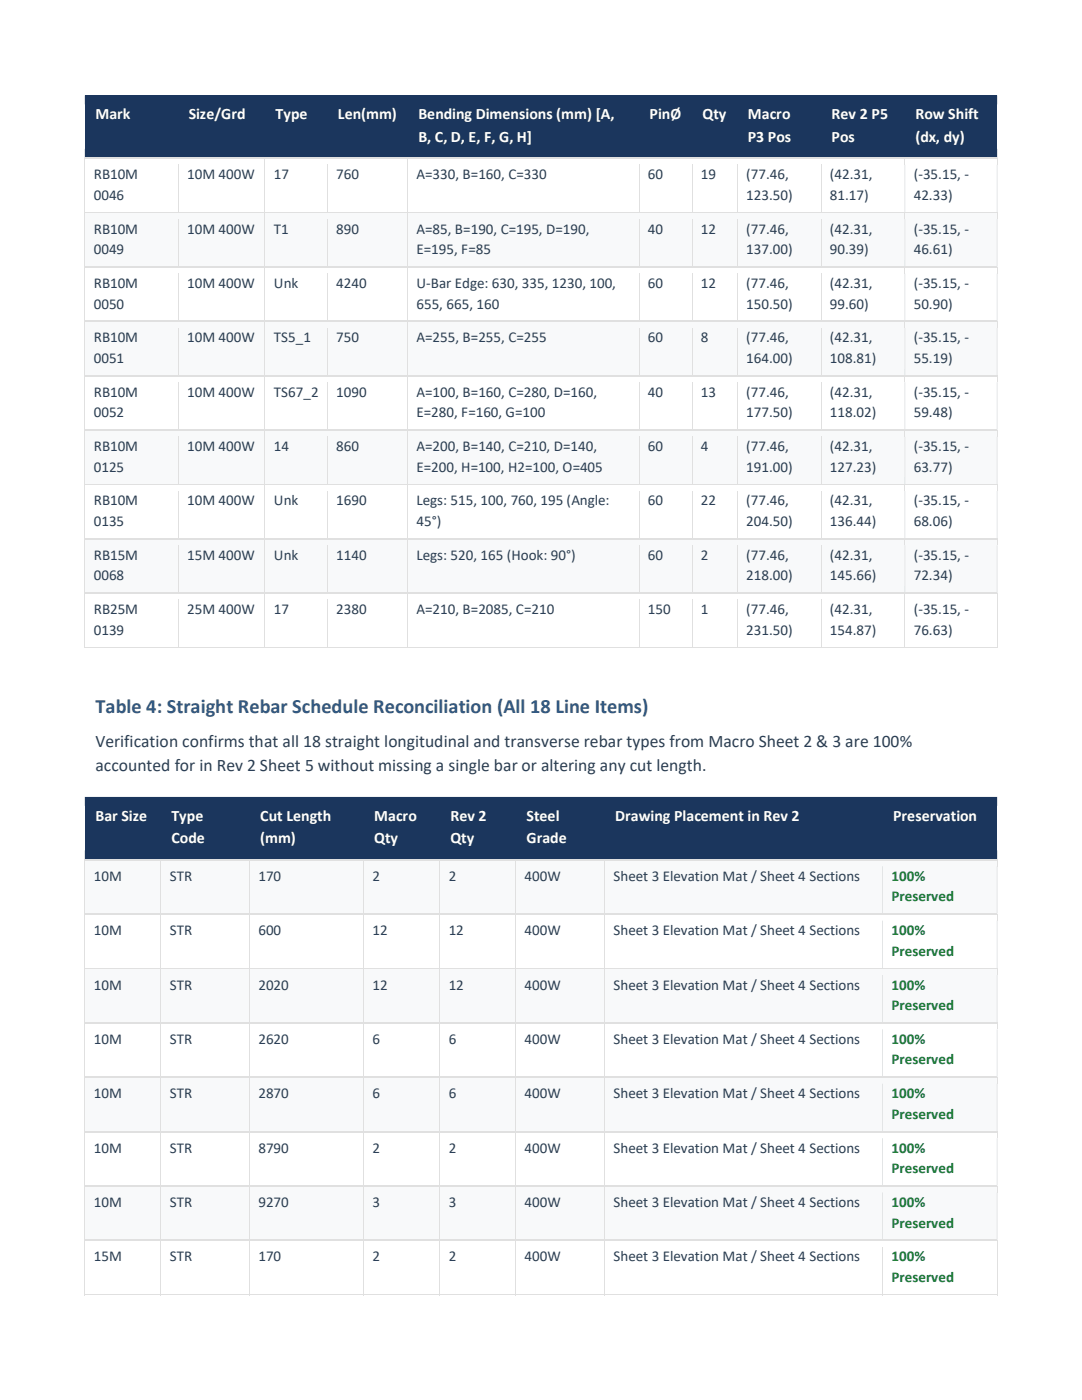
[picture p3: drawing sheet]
<svg xmlns="http://www.w3.org/2000/svg" width="216mm" height="279mm" viewBox="0 0 216 279" stroke-linecap="round" stroke-linejoin="round" font-family="sans-serif">
<defs><g id="words">
<text font-size="4.1" fill="#2e5b88" x="19" y="142.4">Table 4: Straight Rebar Schedule Reconciliation (All 18 Line Items)</text>
<g font-size="3.5" fill="#2c3e50">
<text x="19" y="149">Verification confirms that all 18 straight longitudinal and transverse rebar types from Macro Sheet 2 &amp; 3 are 100%</text>
<text x="19" y="153.9">accounted for in Rev 2 Sheet 5 without missing a single bar or altering any cut length.</text>
</g>
<g font-size="3.2" fill="#fff">
<text x="19" y="23.8">Mark</text>
<text x="37.7" y="23.8">Size/Grd</text>
<text x="55" y="23.8">Type</text>
<text x="67.4" y="23.8">Len(mm)</text>
<text x="83.5" y="23.8">Bending Dimensions (mm) [A,</text>
<text x="129.6" y="23.8">PinØ</text>
<text x="140.2" y="23.8">Qty</text>
<text x="149.2" y="23.8">Macro</text>
<text x="165.9" y="23.8">Rev 2 P5</text>
<text x="182.7" y="23.8">Row Shift</text>
<text x="83.5" y="28.3">B, C, D, E, F, G, H]</text>
<text x="149.2" y="28.3">P3 Pos</text>
<text x="165.9" y="28.3">Pos</text>
<text x="182.7" y="28.3">(dx, dy)</text>
<text x="19" y="163.8">Bar Size</text>
<text x="34.2" y="163.8">Type</text>
<text x="51.9" y="163.8">Cut Length</text>
<text x="74.7" y="163.8">Macro</text>
<text x="89.9" y="163.8">Rev 2</text>
<text x="105.1" y="163.8">Steel</text>
<text x="122.8" y="163.8">Drawing Placement in Rev 2</text>
<text x="178.2" y="163.8">Preservation</text>
<text x="34.2" y="168.3">Code</text>
<text x="51.9" y="168.3">(mm)</text>
<text x="74.7" y="168.3">Qty</text>
<text x="89.9" y="168.3">Qty</text>
<text x="105.1" y="168.3">Grade</text>
</g>
<g font-size="3" fill="#2c3e50">
<text x="18.7" y="35.8">RB10M</text>
<text x="37.3" y="35.8">10M 400W</text>
<text x="54.7" y="35.8">17</text>
<text x="67.1" y="35.8">760</text>
<text x="83.1" y="35.8">A=330, B=160, C=330</text>
<text x="129.3" y="35.8">60</text>
<text x="139.9" y="35.8">19</text>
<text x="148.9" y="35.8">(77.46,</text>
<text x="165.6" y="35.8">(42.31,</text>
<text x="182.3" y="35.8">(-35.15, -</text>
<text x="18.7" y="39.9">0046</text>
<text x="148.9" y="39.9">123.50)</text>
<text x="165.6" y="39.9">81.17)</text>
<text x="182.3" y="39.9">42.33)</text>
<text x="18.7" y="46.7">RB10M</text>
<text x="37.3" y="46.7">10M 400W</text>
<text x="54.7" y="46.7">T1</text>
<text x="67.1" y="46.7">890</text>
<text x="83.1" y="46.7">A=85, B=190, C=195, D=190,</text>
<text x="129.3" y="46.7">40</text>
<text x="139.9" y="46.7">12</text>
<text x="148.9" y="46.7">(77.46,</text>
<text x="165.6" y="46.7">(42.31,</text>
<text x="182.3" y="46.7">(-35.15, -</text>
<text x="18.7" y="50.7">0049</text>
<text x="83.1" y="50.7">E=195, F=85</text>
<text x="148.9" y="50.7">137.00)</text>
<text x="165.6" y="50.7">90.39)</text>
<text x="182.3" y="50.7">46.61)</text>
<text x="18.7" y="57.5">RB10M</text>
<text x="37.3" y="57.5">10M 400W</text>
<text x="54.7" y="57.5">Unk</text>
<text x="67.1" y="57.5">4240</text>
<text x="83.1" y="57.5">U-Bar Edge: 630, 335, 1230, 100,</text>
<text x="129.3" y="57.5">60</text>
<text x="139.9" y="57.5">12</text>
<text x="148.9" y="57.5">(77.46,</text>
<text x="165.6" y="57.5">(42.31,</text>
<text x="182.3" y="57.5">(-35.15, -</text>
<text x="18.7" y="61.6">0050</text>
<text x="83.1" y="61.6">655, 665, 160</text>
<text x="148.9" y="61.6">150.50)</text>
<text x="165.6" y="61.6">99.60)</text>
<text x="182.3" y="61.6">50.90)</text>
<text x="18.7" y="68.3">RB10M</text>
<text x="37.3" y="68.3">10M 400W</text>
<text x="54.7" y="68.3">TS5_1</text>
<text x="67.1" y="68.3">750</text>
<text x="83.1" y="68.3">A=255, B=255, C=255</text>
<text x="129.3" y="68.3">60</text>
<text x="139.9" y="68.3">8</text>
<text x="148.9" y="68.3">(77.46,</text>
<text x="165.6" y="68.3">(42.31,</text>
<text x="182.3" y="68.3">(-35.15, -</text>
<text x="18.7" y="72.4">0051</text>
<text x="148.9" y="72.4">164.00)</text>
<text x="165.6" y="72.4">108.81)</text>
<text x="182.3" y="72.4">55.19)</text>
<text x="18.7" y="79.2">RB10M</text>
<text x="18.7" y="83.3">0052</text>
<text x="37.3" y="79.2">10M 400W</text>
<text x="54.7" y="79.2">TS67_2</text>
<text x="67.1" y="79.2">1090</text>
<text x="83.1" y="79.2">A=100, B=160, C=280, D=160,</text>
<text x="83.1" y="83.3">E=280, F=160, G=100</text>
<text x="129.3" y="79.2">40</text>
<text x="139.9" y="79.2">13</text>
<text x="148.9" y="79.2">(77.46,</text>
<text x="148.9" y="83.3">177.50)</text>
<text x="165.6" y="79.2">(42.31,</text>
<text x="165.6" y="83.3">118.02)</text>
<text x="182.3" y="79.2">(-35.15, -</text>
<text x="182.3" y="83.3">59.48)</text>
<text x="18.7" y="90">RB10M</text>
<text x="18.7" y="94.1">0125</text>
<text x="37.3" y="90">10M 400W</text>
<text x="54.7" y="90">14</text>
<text x="67.1" y="90">860</text>
<text x="83.1" y="90">A=200, B=140, C=210, D=140,</text>
<text x="83.1" y="94.1">E=200, H=100, H2=100, O=405</text>
<text x="129.3" y="90">60</text>
<text x="139.9" y="90">4</text>
<text x="148.9" y="90">(77.46,</text>
<text x="148.9" y="94.1">191.00)</text>
<text x="165.6" y="90">(42.31,</text>
<text x="165.6" y="94.1">127.23)</text>
<text x="182.3" y="90">(-35.15, -</text>
<text x="182.3" y="94.1">63.77)</text>
<text x="18.7" y="100.9">RB10M</text>
<text x="37.3" y="100.9">10M 400W</text>
<text x="54.7" y="100.9">Unk</text>
<text x="67.1" y="100.9">1690</text>
<text x="83.1" y="100.9">Legs: 515, 100, 760, 195 (Angle:</text>
<text x="129.3" y="100.9">60</text>
<text x="139.9" y="100.9">22</text>
<text x="148.9" y="100.9">(77.46,</text>
<text x="165.6" y="100.9">(42.31,</text>
<text x="182.3" y="100.9">(-35.15, -</text>
<text x="18.7" y="105">0135</text>
<text x="83.1" y="105">45°)</text>
<text x="148.9" y="105">204.50)</text>
<text x="165.6" y="105">136.44)</text>
<text x="182.3" y="105">68.06)</text>
<text x="18.7" y="111.8">RB15M</text>
<text x="37.3" y="111.8">15M 400W</text>
<text x="54.7" y="111.8">Unk</text>
<text x="67.1" y="111.8">1140</text>
<text x="83.1" y="111.8">Legs: 520, 165 (Hook: 90°)</text>
<text x="129.3" y="111.8">60</text>
<text x="139.9" y="111.8">2</text>
<text x="148.9" y="111.8">(77.46,</text>
<text x="165.6" y="111.8">(42.31,</text>
<text x="182.3" y="111.8">(-35.15, -</text>
<text x="18.7" y="115.8">0068</text>
<text x="148.9" y="115.8">218.00)</text>
<text x="165.6" y="115.8">145.66)</text>
<text x="182.3" y="115.8">72.34)</text>
<text x="18.7" y="122.6">RB25M</text>
<text x="37.3" y="122.6">25M 400W</text>
<text x="54.7" y="122.6">17</text>
<text x="67.1" y="122.6">2380</text>
<text x="83.1" y="122.6">A=210, B=2085, C=210</text>
<text x="129.3" y="122.6">150</text>
<text x="139.9" y="122.6">1</text>
<text x="148.9" y="122.6">(77.46,</text>
<text x="165.6" y="122.6">(42.31,</text>
<text x="182.3" y="122.6">(-35.15, -</text>
<text x="18.7" y="126.7">0139</text>
<text x="148.9" y="126.7">231.50)</text>
<text x="165.6" y="126.7">154.87)</text>
<text x="182.3" y="126.7">76.63)</text>
<text x="18.7" y="175.8">10M</text>
<text x="33.9" y="175.8">STR</text>
<text x="51.6" y="175.8">170</text>
<text x="74.3" y="175.8">2</text>
<text x="89.5" y="175.8">2</text>
<text x="104.7" y="175.8">400W</text>
<text x="122.4" y="175.8">Sheet 3 Elevation Mat / Sheet 4 Sections</text>
<text x="18.7" y="186.6">10M</text>
<text x="33.9" y="186.6">STR</text>
<text x="51.6" y="186.6">600</text>
<text x="74.3" y="186.6">12</text>
<text x="89.5" y="186.6">12</text>
<text x="104.7" y="186.6">400W</text>
<text x="122.4" y="186.6">Sheet 3 Elevation Mat / Sheet 4 Sections</text>
<text x="18.7" y="197.5">10M</text>
<text x="33.9" y="197.5">STR</text>
<text x="51.6" y="197.5">2020</text>
<text x="74.3" y="197.5">12</text>
<text x="89.5" y="197.5">12</text>
<text x="104.7" y="197.5">400W</text>
<text x="122.4" y="197.5">Sheet 3 Elevation Mat / Sheet 4 Sections</text>
<text x="18.7" y="208.3">10M</text>
<text x="33.9" y="208.3">STR</text>
<text x="51.6" y="208.3">2620</text>
<text x="74.3" y="208.3">6</text>
<text x="89.5" y="208.3">6</text>
<text x="104.7" y="208.3">400W</text>
<text x="122.4" y="208.3">Sheet 3 Elevation Mat / Sheet 4 Sections</text>
<text x="18.7" y="219.2">10M</text>
<text x="33.9" y="219.2">STR</text>
<text x="51.6" y="219.2">2870</text>
<text x="74.3" y="219.2">6</text>
<text x="89.5" y="219.2">6</text>
<text x="104.7" y="219.2">400W</text>
<text x="122.4" y="219.2">Sheet 3 Elevation Mat / Sheet 4 Sections</text>
<text x="18.7" y="230">10M</text>
<text x="33.9" y="230">STR</text>
<text x="51.6" y="230">8790</text>
<text x="74.3" y="230">2</text>
<text x="89.5" y="230">2</text>
<text x="104.7" y="230">400W</text>
<text x="122.4" y="230">Sheet 3 Elevation Mat / Sheet 4 Sections</text>
<text x="18.7" y="240.9">10M</text>
<text x="33.9" y="240.9">STR</text>
<text x="51.6" y="240.9">9270</text>
<text x="74.3" y="240.9">3</text>
<text x="89.5" y="240.9">3</text>
<text x="104.7" y="240.9">400W</text>
<text x="122.4" y="240.9">Sheet 3 Elevation Mat / Sheet 4 Sections</text>
<text x="18.7" y="251.8">15M</text>
<text x="33.9" y="251.8">STR</text>
<text x="51.6" y="251.8">170</text>
<text x="74.3" y="251.8">2</text>
<text x="89.5" y="251.8">2</text>
<text x="104.7" y="251.8">400W</text>
<text x="122.4" y="251.8">Sheet 3 Elevation Mat / Sheet 4 Sections</text>
</g>
<g font-size="3" fill="#1e7e34">
<text x="177.9" y="175.8">100%</text>
<text x="177.9" y="179.9">Preserved</text>
<text x="177.9" y="186.6">100%</text>
<text x="177.9" y="190.8">Preserved</text>
<text x="177.9" y="197.5">100%</text>
<text x="177.9" y="201.6">Preserved</text>
<text x="177.9" y="208.3">100%</text>
<text x="177.9" y="212.4">Preserved</text>
<text x="177.9" y="219.2">100%</text>
<text x="177.9" y="223.3">Preserved</text>
<text x="177.9" y="230">100%</text>
<text x="177.9" y="234.1">Preserved</text>
<text x="177.9" y="240.9">100%</text>
<text x="177.9" y="245">Preserved</text>
<text x="177.9" y="251.8">100%</text>
<text x="177.9" y="255.9">Preserved</text>
</g>
</g></defs>
<g fill="#1b365d">
<path d="M16.9 19h18.7v12.5h-18.7z"/>
<path d="M19 20.8h14.4v4.5h-14.4z"/>
<path d="M35.6 19h17.3v12.5h-17.3z"/>
<path d="M37.7 20.8h13.1v4.5h-13.1z"/>
<path d="M52.9 19h12.4v12.5h-12.4z"/>
<path d="M55 20.8h8.2v4.5h-8.2z"/>
<path d="M65.3 19h16.1v12.5h-16.1z"/>
<path d="M67.4 20.8h11.8v4.5h-11.8z"/>
<path d="M81.4 19h46.1v12.5h-46.1z"/>
<path d="M83.5 20.8h41.9v4.5h-41.9z"/>
<path d="M83.5 25.3h41.9v4.4h-41.9z"/>
<path d="M127.5 19h10.6v12.5h-10.6z"/>
<path d="M129.6 20.8h6.4v4.5h-6.4z"/>
<path d="M138.1 19h9v12.5h-9z"/>
<path d="M140.2 20.8h4.8v4.5h-4.8z"/>
<path d="M147.1 19h16.7v12.5h-16.7z"/>
<path d="M149.2 20.8h12.5v4.5h-12.5z"/>
<path d="M149.2 25.3h12.5v4.4h-12.5z"/>
<path d="M163.8 19h16.8v12.5h-16.8z"/>
<path d="M165.9 20.8h12.5v4.5h-12.5z"/>
<path d="M165.9 25.3h12.5v4.4h-12.5z"/>
<path d="M180.6 19h18.4v12.5h-18.4z"/>
<path d="M182.7 20.8h14.1v4.5h-14.1z"/>
<path d="M182.7 25.3h14.1v4.4h-14.1z"/>
</g>
<path d="M16.9 19h182.1v1.8h-182.1zM16.9 29.7h182.1v1.8h-182.1z" fill-rule="evenodd" fill="#1b365d"/>
<g fill="#fff">
<path d="M17 31.7h18.5v10.6h-18.5z"/>
<path d="M18.7 32.9h15.1v4.1h-15.1z"/>
<path d="M18.7 37h15.1v4.1h-15.1z"/>
<path d="M35.6 31.7h17.2v10.6h-17.2z"/>
<path d="M37.3 32.9h13.8v4.1h-13.8z"/>
<path d="M53 31.7h12.2v10.6h-12.2z"/>
<path d="M54.7 32.9h8.8v4.1h-8.8z"/>
<path d="M65.4 31.7h15.9v10.6h-15.9z"/>
<path d="M67.1 32.9h12.5v4.1h-12.5z"/>
<path d="M81.4 31.7h46v10.6h-46z"/>
<path d="M83.1 32.9h42.6v4.1h-42.6z"/>
<path d="M127.6 31.7h10.4v10.6h-10.4z"/>
<path d="M129.3 32.9h7v4.1h-7z"/>
<path d="M138.2 31.7h8.8v10.6h-8.8z"/>
<path d="M139.9 32.9h5.5v4.1h-5.5z"/>
<path d="M147.2 31.7h16.5v10.6h-16.5z"/>
<path d="M148.9 32.9h13.2v4.1h-13.2z"/>
<path d="M148.9 37h13.2v4.1h-13.2z"/>
<path d="M163.9 31.7h16.6v10.6h-16.6z"/>
<path d="M165.6 32.9h13.2v4.1h-13.2z"/>
<path d="M165.6 37h13.2v4.1h-13.2z"/>
<path d="M180.7 31.7h18.2v10.6h-18.2z"/>
<path d="M182.3 32.9h14.9v4.1h-14.9z"/>
<path d="M182.3 37h14.9v4.1h-14.9z"/>
</g>
<path d="M16.8 31.5h.2v1.4h-.2z" fill-rule="evenodd" fill="#e0e0e0"/>
<g fill="#fff">
<path d="M17 31.5h.2v1.4h-.2z" fill-rule="evenodd"/>
<path d="M17.2 31.5h18.3v1.4h-18.3z" fill-rule="evenodd"/>
</g>
<path d="M35.5 31.5h.1v1.4h-.1z" fill-rule="evenodd" fill="#e0e0e0"/>
<g fill="#fff">
<path d="M35.6 31.5h.2v1.4h-.2z" fill-rule="evenodd"/>
<path d="M35.8 31.5h17v1.4h-17z" fill-rule="evenodd"/>
</g>
<path d="M52.8 31.5h.2v1.4h-.2z" fill-rule="evenodd" fill="#e0e0e0"/>
<g fill="#fff">
<path d="M53 31.5h.1v1.4h-.1z" fill-rule="evenodd"/>
<path d="M53.1 31.5h12.1v1.4h-12.1z" fill-rule="evenodd"/>
</g>
<path d="M65.2 31.5h.2v1.4h-.2z" fill-rule="evenodd" fill="#e0e0e0"/>
<g fill="#fff">
<path d="M65.4 31.5h.2v1.4h-.2z" fill-rule="evenodd"/>
<path d="M65.6 31.5h15.7v1.4h-15.7z" fill-rule="evenodd"/>
</g>
<path d="M81.3 31.5h.1v1.4h-.1z" fill-rule="evenodd" fill="#e0e0e0"/>
<g fill="#fff">
<path d="M81.4 31.5h.2v1.4h-.2z" fill-rule="evenodd"/>
<path d="M81.6 31.5h45.8v1.4h-45.8z" fill-rule="evenodd"/>
</g>
<path d="M127.4 31.5h.2v1.4h-.2z" fill-rule="evenodd" fill="#e0e0e0"/>
<g fill="#fff">
<path d="M127.6 31.5h.2v1.4h-.2z" fill-rule="evenodd"/>
<path d="M127.8 31.5h10.2v1.4h-10.2z" fill-rule="evenodd"/>
</g>
<path d="M138 31.5h.2v1.4h-.2z" fill-rule="evenodd" fill="#e0e0e0"/>
<g fill="#fff">
<path d="M138.2 31.5h.1v1.4h-.1z" fill-rule="evenodd"/>
<path d="M138.3 31.5h8.7v1.4h-8.7z" fill-rule="evenodd"/>
</g>
<path d="M147 31.5h.2v1.4h-.2z" fill-rule="evenodd" fill="#e0e0e0"/>
<g fill="#fff">
<path d="M147.2 31.5h.2v1.4h-.2z" fill-rule="evenodd"/>
<path d="M147.4 31.5h16.3v1.4h-16.3z" fill-rule="evenodd"/>
</g>
<path d="M163.7 31.5h.2v1.4h-.2z" fill-rule="evenodd" fill="#e0e0e0"/>
<g fill="#fff">
<path d="M163.9 31.5h.2v1.4h-.2z" fill-rule="evenodd"/>
<path d="M164.1 31.5h16.4v1.4h-16.4z" fill-rule="evenodd"/>
</g>
<path d="M180.5 31.5h.1v1.4h-.1z" fill-rule="evenodd" fill="#e0e0e0"/>
<g fill="#fff">
<path d="M180.6 31.5h.2v1.4h-.2z" fill-rule="evenodd"/>
<path d="M180.8 31.5h18.1v1.4h-18.1z" fill-rule="evenodd"/>
</g>
<path d="M198.9 31.5h.2v1.4h-.2z" fill-rule="evenodd" fill="#e0e0e0"/>
<path d="M16.9 41.1h18.7v1.2h-18.7z" fill="#fff"/>
<path d="M16.9 32.9v9.4" fill="none" stroke="#e0e0e0" stroke-width=".2"/>
<path d="M35.6 41.1h17.3v1.2h-17.3z" fill="#fff"/>
<path d="M35.6 32.9v9.4" fill="none" stroke="#e0e0e0" stroke-width=".2"/>
<path d="M52.9 41.1h12.4v1.2h-12.4z" fill="#fff"/>
<path d="M52.9 32.9v9.4" fill="none" stroke="#e0e0e0" stroke-width=".2"/>
<path d="M65.3 41.1h16.1v1.2h-16.1z" fill="#fff"/>
<path d="M65.3 32.9v9.4" fill="none" stroke="#e0e0e0" stroke-width=".2"/>
<path d="M81.4 41.1h46.1v1.2h-46.1z" fill="#fff"/>
<path d="M81.4 32.9v9.4" fill="none" stroke="#e0e0e0" stroke-width=".2"/>
<path d="M127.5 41.1h10.6v1.2h-10.6z" fill="#fff"/>
<path d="M127.5 32.9v9.4" fill="none" stroke="#e0e0e0" stroke-width=".2"/>
<path d="M138.1 41.1h9v1.2h-9z" fill="#fff"/>
<path d="M138.1 32.9v9.4" fill="none" stroke="#e0e0e0" stroke-width=".2"/>
<path d="M147.1 41.1h16.7v1.2h-16.7z" fill="#fff"/>
<path d="M147.1 32.9v9.4" fill="none" stroke="#e0e0e0" stroke-width=".2"/>
<path d="M163.8 41.1h16.8v1.2h-16.8z" fill="#fff"/>
<path d="M163.8 32.9v9.4" fill="none" stroke="#e0e0e0" stroke-width=".2"/>
<path d="M180.6 41.1h18.4v1.2h-18.4z" fill="#fff"/>
<path d="M180.5 32.9h.1v9.4h-.1zM198.9 32.9h.2v9.4h-.2z" fill-rule="evenodd" fill="#e0e0e0"/>
<g fill="#f8f9fa">
<path d="M17 42.5h18.5v10.7h-18.5z"/>
<path d="M18.7 43.8h15.1v4h-15.1z"/>
<path d="M18.7 47.8h15.1v4.1h-15.1z"/>
<path d="M35.6 42.5h17.2v10.7h-17.2z"/>
<path d="M37.3 43.8h13.8v4h-13.8z"/>
<path d="M53 42.5h12.2v10.7h-12.2z"/>
<path d="M54.7 43.8h8.8v4h-8.8z"/>
<path d="M65.4 42.5h15.9v10.7h-15.9z"/>
<path d="M67.1 43.8h12.5v4h-12.5z"/>
<path d="M81.4 42.5h46v10.7h-46z"/>
<path d="M83.1 43.8h42.6v4h-42.6z"/>
<path d="M83.1 47.8h42.6v4.1h-42.6z"/>
<path d="M127.6 42.5h10.4v10.7h-10.4z"/>
<path d="M129.3 43.8h7v4h-7z"/>
<path d="M138.2 42.5h8.8v10.7h-8.8z"/>
<path d="M139.9 43.8h5.5v4h-5.5z"/>
<path d="M147.2 42.5h16.5v10.7h-16.5z"/>
<path d="M148.9 43.8h13.2v4h-13.2z"/>
<path d="M148.9 47.8h13.2v4.1h-13.2z"/>
<path d="M163.9 42.5h16.6v10.7h-16.6z"/>
<path d="M165.6 43.8h13.2v4h-13.2z"/>
<path d="M165.6 47.8h13.2v4.1h-13.2z"/>
<path d="M180.7 42.5h18.2v10.7h-18.2z"/>
<path d="M182.3 43.8h14.9v4h-14.9z"/>
<path d="M182.3 47.8h14.9v4.1h-14.9z"/>
</g>
<path d="M16.8 42.3h.2v1.4h-.2z" fill="#e0e0e0"/>
<path d="M17 42.3h18.5v1.4h-18.5z" fill-rule="evenodd" fill="#fff"/>
<path d="M35.5 42.3h.1v1.4h-.1z" fill="#e0e0e0"/>
<path d="M35.6 42.3h17.2v1.4h-17.2z" fill-rule="evenodd" fill="#fff"/>
<path d="M52.8 42.3h.2v1.4h-.2z" fill="#e0e0e0"/>
<path d="M53 42.3h12.2v1.4h-12.2z" fill-rule="evenodd" fill="#fff"/>
<path d="M65.2 42.3h.2v1.4h-.2z" fill="#e0e0e0"/>
<path d="M65.4 42.3h15.9v1.4h-15.9z" fill-rule="evenodd" fill="#fff"/>
<path d="M81.3 42.3h.1v1.4h-.1z" fill="#e0e0e0"/>
<path d="M81.4 42.3h46v1.4h-46z" fill-rule="evenodd" fill="#fff"/>
<path d="M127.4 42.3h.2v1.4h-.2z" fill="#e0e0e0"/>
<path d="M127.6 42.3h10.4v1.4h-10.4z" fill-rule="evenodd" fill="#fff"/>
<path d="M138 42.3h.2v1.4h-.2z" fill="#e0e0e0"/>
<path d="M138.2 42.3h8.8v1.4h-8.8z" fill-rule="evenodd" fill="#fff"/>
<path d="M147 42.3h.2v1.4h-.2z" fill="#e0e0e0"/>
<path d="M147.2 42.3h16.5v1.4h-16.5z" fill-rule="evenodd" fill="#fff"/>
<path d="M163.7 42.3h.2v1.4h-.2z" fill="#e0e0e0"/>
<path d="M163.9 42.3h16.6v1.4h-16.6z" fill-rule="evenodd" fill="#fff"/>
<path d="M180.5 42.3h.1v1.4h-.1z" fill="#e0e0e0"/>
<path d="M180.6 42.3h18.3v1.4h-18.3z" fill-rule="evenodd" fill="#fff"/>
<path d="M198.9 42.3h.2v1.4h-.2z" fill="#e0e0e0"/>
<path d="M16.9 52h18.7v1.2h-18.7z" fill="#f8f9fa"/>
<path d="M16.9 43.7v9.5" fill="none" stroke="#e0e0e0" stroke-width=".2"/>
<path d="M35.6 52h17.3v1.2h-17.3z" fill="#f8f9fa"/>
<path d="M35.6 43.7v9.5" fill="none" stroke="#e0e0e0" stroke-width=".2"/>
<path d="M52.9 52h12.4v1.2h-12.4z" fill="#f8f9fa"/>
<path d="M52.9 43.7v9.5" fill="none" stroke="#e0e0e0" stroke-width=".2"/>
<path d="M65.3 52h16.1v1.2h-16.1z" fill="#f8f9fa"/>
<path d="M65.3 43.7v9.5" fill="none" stroke="#e0e0e0" stroke-width=".2"/>
<path d="M81.4 52h46.1v1.2h-46.1z" fill="#f8f9fa"/>
<path d="M81.4 43.7v9.5" fill="none" stroke="#e0e0e0" stroke-width=".2"/>
<path d="M127.5 52h10.6v1.2h-10.6z" fill="#f8f9fa"/>
<path d="M127.5 43.7v9.5" fill="none" stroke="#e0e0e0" stroke-width=".2"/>
<path d="M138.1 52h9v1.2h-9z" fill="#f8f9fa"/>
<path d="M138.1 43.7v9.5" fill="none" stroke="#e0e0e0" stroke-width=".2"/>
<path d="M147.1 52h16.7v1.2h-16.7z" fill="#f8f9fa"/>
<path d="M147.1 43.7v9.5" fill="none" stroke="#e0e0e0" stroke-width=".2"/>
<path d="M163.8 52h16.8v1.2h-16.8z" fill="#f8f9fa"/>
<path d="M163.8 43.7v9.5" fill="none" stroke="#e0e0e0" stroke-width=".2"/>
<path d="M180.6 52h18.4v1.2h-18.4z" fill="#f8f9fa"/>
<path d="M180.5 43.7h.1v9.5h-.1zM198.9 43.7h.2v9.5h-.2z" fill-rule="evenodd" fill="#e0e0e0"/>
<g fill="#fff">
<path d="M17 53.4h18.5v10.7h-18.5z"/>
<path d="M18.7 54.6h15.1v4.1h-15.1z"/>
<path d="M18.7 58.7h15.1v4.1h-15.1z"/>
<path d="M35.6 53.4h17.2v10.7h-17.2z"/>
<path d="M37.3 54.6h13.8v4.1h-13.8z"/>
<path d="M53 53.4h12.2v10.7h-12.2z"/>
<path d="M54.7 54.6h8.8v4.1h-8.8z"/>
<path d="M65.4 53.4h15.9v10.7h-15.9z"/>
<path d="M67.1 54.6h12.5v4.1h-12.5z"/>
<path d="M81.4 53.4h46v10.7h-46z"/>
<path d="M83.1 54.6h42.6v4.1h-42.6z"/>
<path d="M83.1 58.7h42.6v4.1h-42.6z"/>
<path d="M127.6 53.4h10.4v10.7h-10.4z"/>
<path d="M129.3 54.6h7v4.1h-7z"/>
<path d="M138.2 53.4h8.8v10.7h-8.8z"/>
<path d="M139.9 54.6h5.5v4.1h-5.5z"/>
<path d="M147.2 53.4h16.5v10.7h-16.5z"/>
<path d="M148.9 54.6h13.2v4.1h-13.2z"/>
<path d="M148.9 58.7h13.2v4.1h-13.2z"/>
<path d="M163.9 53.4h16.6v10.7h-16.6z"/>
<path d="M165.6 54.6h13.2v4.1h-13.2z"/>
<path d="M165.6 58.7h13.2v4.1h-13.2z"/>
<path d="M180.7 53.4h18.2v10.7h-18.2z"/>
<path d="M182.3 54.6h14.9v4.1h-14.9z"/>
<path d="M182.3 58.7h14.9v4.1h-14.9z"/>
</g>
<path d="M16.8 53.2h.2v1.4h-.2z" fill="#e0e0e0"/>
<path d="M17 53.2h18.5v1.4h-18.5z" fill-rule="evenodd" fill="#fff"/>
<path d="M35.5 53.2h.1v1.4h-.1z" fill="#e0e0e0"/>
<path d="M35.6 53.2h17.2v1.4h-17.2z" fill-rule="evenodd" fill="#fff"/>
<path d="M52.8 53.2h.2v1.4h-.2z" fill="#e0e0e0"/>
<path d="M53 53.2h12.2v1.4h-12.2z" fill-rule="evenodd" fill="#fff"/>
<path d="M65.2 53.2h.2v1.4h-.2z" fill="#e0e0e0"/>
<path d="M65.4 53.2h15.9v1.4h-15.9z" fill-rule="evenodd" fill="#fff"/>
<path d="M81.3 53.2h.1v1.4h-.1z" fill="#e0e0e0"/>
<path d="M81.4 53.2h46v1.4h-46z" fill-rule="evenodd" fill="#fff"/>
<path d="M127.4 53.2h.2v1.4h-.2z" fill="#e0e0e0"/>
<path d="M127.6 53.2h10.4v1.4h-10.4z" fill-rule="evenodd" fill="#fff"/>
<path d="M138 53.2h.2v1.4h-.2z" fill="#e0e0e0"/>
<path d="M138.2 53.2h8.8v1.4h-8.8z" fill-rule="evenodd" fill="#fff"/>
<path d="M147 53.2h.2v1.4h-.2z" fill="#e0e0e0"/>
<path d="M147.2 53.2h16.5v1.4h-16.5z" fill-rule="evenodd" fill="#fff"/>
<path d="M163.7 53.2h.2v1.4h-.2z" fill="#e0e0e0"/>
<path d="M163.9 53.2h16.6v1.4h-16.6z" fill-rule="evenodd" fill="#fff"/>
<path d="M180.5 53.2h.1v1.4h-.1z" fill="#e0e0e0"/>
<path d="M180.6 53.2h18.3v1.4h-18.3z" fill-rule="evenodd" fill="#fff"/>
<path d="M198.9 53.2h.2v1.4h-.2z" fill="#e0e0e0"/>
<path d="M16.9 62.8h18.7v1.3h-18.7z" fill="#fff"/>
<path d="M16.9 54.6v9.5" fill="none" stroke="#e0e0e0" stroke-width=".2"/>
<path d="M35.6 62.8h17.3v1.3h-17.3z" fill="#fff"/>
<path d="M35.6 54.6v9.5" fill="none" stroke="#e0e0e0" stroke-width=".2"/>
<path d="M52.9 62.8h12.4v1.3h-12.4z" fill="#fff"/>
<path d="M52.9 54.6v9.5" fill="none" stroke="#e0e0e0" stroke-width=".2"/>
<path d="M65.3 62.8h16.1v1.3h-16.1z" fill="#fff"/>
<path d="M65.3 54.6v9.5" fill="none" stroke="#e0e0e0" stroke-width=".2"/>
<path d="M81.4 62.8h46.1v1.3h-46.1z" fill="#fff"/>
<path d="M81.4 54.6v9.5" fill="none" stroke="#e0e0e0" stroke-width=".2"/>
<path d="M127.5 62.8h10.6v1.3h-10.6z" fill="#fff"/>
<path d="M127.5 54.6v9.5" fill="none" stroke="#e0e0e0" stroke-width=".2"/>
<path d="M138.1 62.8h9v1.3h-9z" fill="#fff"/>
<path d="M138.1 54.6v9.5" fill="none" stroke="#e0e0e0" stroke-width=".2"/>
<path d="M147.1 62.8h16.7v1.3h-16.7z" fill="#fff"/>
<path d="M147.1 54.6v9.5" fill="none" stroke="#e0e0e0" stroke-width=".2"/>
<path d="M163.8 62.8h16.8v1.3h-16.8z" fill="#fff"/>
<path d="M163.8 54.6v9.5" fill="none" stroke="#e0e0e0" stroke-width=".2"/>
<path d="M180.6 62.8h18.4v1.3h-18.4z" fill="#fff"/>
<path d="M180.5 54.6h.1v9.5h-.1zM198.9 54.6h.2v9.5h-.2z" fill-rule="evenodd" fill="#e0e0e0"/>
<g fill="#f8f9fa">
<path d="M17 64.2h18.5v10.7h-18.5z"/>
<path d="M18.7 65.4h15.1v4.2h-15.1z"/>
<path d="M18.7 69.6h15.1v4.1h-15.1z"/>
<path d="M35.6 64.2h17.2v10.7h-17.2z"/>
<path d="M37.3 65.4h13.8v4.2h-13.8z"/>
<path d="M53 64.2h12.2v10.7h-12.2z"/>
<path d="M54.7 65.4h8.8v4.2h-8.8z"/>
<path d="M65.4 64.2h15.9v10.7h-15.9z"/>
<path d="M67.1 65.4h12.5v4.2h-12.5z"/>
<path d="M81.4 64.2h46v10.7h-46z"/>
<path d="M83.1 65.4h42.6v4.2h-42.6z"/>
<path d="M127.6 64.2h10.4v10.7h-10.4z"/>
<path d="M129.3 65.4h7v4.2h-7z"/>
<path d="M138.2 64.2h8.8v10.7h-8.8z"/>
<path d="M139.9 65.4h5.5v4.2h-5.5z"/>
<path d="M147.2 64.2h16.5v10.7h-16.5z"/>
<path d="M148.9 65.4h13.2v4.2h-13.2z"/>
<path d="M148.9 69.6h13.2v4.1h-13.2z"/>
<path d="M163.9 64.2h16.6v10.7h-16.6z"/>
<path d="M165.6 65.4h13.2v4.2h-13.2z"/>
<path d="M165.6 69.6h13.2v4.1h-13.2z"/>
<path d="M180.7 64.2h18.2v10.7h-18.2z"/>
<path d="M182.3 65.4h14.9v4.2h-14.9z"/>
<path d="M182.3 69.6h14.9v4.1h-14.9z"/>
</g>
<path d="M16.8 64.1h.2v1.3h-.2z" fill="#e0e0e0"/>
<path d="M17 64.1h18.5v1.3h-18.5z" fill-rule="evenodd" fill="#fff"/>
<path d="M35.5 64.1h.1v1.3h-.1z" fill="#e0e0e0"/>
<path d="M35.6 64.1h17.2v1.3h-17.2z" fill-rule="evenodd" fill="#fff"/>
<path d="M52.8 64.1h.2v1.3h-.2z" fill="#e0e0e0"/>
<path d="M53 64.1h12.2v1.3h-12.2z" fill-rule="evenodd" fill="#fff"/>
<path d="M65.2 64.1h.2v1.3h-.2z" fill="#e0e0e0"/>
<path d="M65.4 64.1h15.9v1.3h-15.9z" fill-rule="evenodd" fill="#fff"/>
<path d="M81.3 64.1h.1v1.3h-.1z" fill="#e0e0e0"/>
<path d="M81.4 64.1h46v1.3h-46z" fill-rule="evenodd" fill="#fff"/>
<path d="M127.4 64.1h.2v1.3h-.2z" fill="#e0e0e0"/>
<path d="M127.6 64.1h10.4v1.3h-10.4z" fill-rule="evenodd" fill="#fff"/>
<path d="M138 64.1h.2v1.3h-.2z" fill="#e0e0e0"/>
<path d="M138.2 64.1h8.8v1.3h-8.8z" fill-rule="evenodd" fill="#fff"/>
<path d="M147 64.1h.2v1.3h-.2z" fill="#e0e0e0"/>
<path d="M147.2 64.1h16.5v1.3h-16.5z" fill-rule="evenodd" fill="#fff"/>
<path d="M163.7 64.1h.2v1.3h-.2z" fill="#e0e0e0"/>
<path d="M163.9 64.1h16.6v1.3h-16.6z" fill-rule="evenodd" fill="#fff"/>
<path d="M180.5 64.1h.1v1.3h-.1z" fill="#e0e0e0"/>
<path d="M180.6 64.1h18.3v1.3h-18.3z" fill-rule="evenodd" fill="#fff"/>
<path d="M198.9 64.1h.2v1.3h-.2z" fill="#e0e0e0"/>
<path d="M16.9 73.7h18.7v1.2h-18.7z" fill="#f8f9fa"/>
<path d="M16.9 65.4v9.5" fill="none" stroke="#e0e0e0" stroke-width=".2"/>
<path d="M35.6 73.7h17.3v1.2h-17.3z" fill="#f8f9fa"/>
<path d="M35.6 65.4v9.5" fill="none" stroke="#e0e0e0" stroke-width=".2"/>
<path d="M52.9 73.7h12.4v1.2h-12.4z" fill="#f8f9fa"/>
<path d="M52.9 65.4v9.5" fill="none" stroke="#e0e0e0" stroke-width=".2"/>
<path d="M65.3 73.7h16.1v1.2h-16.1z" fill="#f8f9fa"/>
<path d="M65.3 65.4v9.5" fill="none" stroke="#e0e0e0" stroke-width=".2"/>
<path d="M81.4 73.7h46.1v1.2h-46.1z" fill="#f8f9fa"/>
<path d="M81.4 65.4v9.5" fill="none" stroke="#e0e0e0" stroke-width=".2"/>
<path d="M127.5 73.7h10.6v1.2h-10.6z" fill="#f8f9fa"/>
<path d="M127.5 65.4v9.5" fill="none" stroke="#e0e0e0" stroke-width=".2"/>
<path d="M138.1 73.7h9v1.2h-9z" fill="#f8f9fa"/>
<path d="M138.1 65.4v9.5" fill="none" stroke="#e0e0e0" stroke-width=".2"/>
<path d="M147.1 73.7h16.7v1.2h-16.7z" fill="#f8f9fa"/>
<path d="M147.1 65.4v9.5" fill="none" stroke="#e0e0e0" stroke-width=".2"/>
<path d="M163.8 73.7h16.8v1.2h-16.8z" fill="#f8f9fa"/>
<path d="M163.8 65.4v9.5" fill="none" stroke="#e0e0e0" stroke-width=".2"/>
<path d="M180.6 73.7h18.4v1.2h-18.4z" fill="#f8f9fa"/>
<path d="M180.5 65.4h.1v9.5h-.1zM198.9 65.4h.2v9.5h-.2z" fill-rule="evenodd" fill="#e0e0e0"/>
<g fill="#fff">
<path d="M17 75.1h18.5v10.6h-18.5z"/>
<path d="M18.7 76.3h15.1v4.1h-15.1z"/>
<path d="M18.7 80.4h15.1v4.1h-15.1z"/>
<path d="M35.6 75.1h17.2v10.6h-17.2z"/>
<path d="M37.3 76.3h13.8v4.1h-13.8z"/>
<path d="M53 75.1h12.2v10.6h-12.2z"/>
<path d="M54.7 76.3h8.8v4.1h-8.8z"/>
<path d="M65.4 75.1h15.9v10.6h-15.9z"/>
<path d="M67.1 76.3h12.5v4.1h-12.5z"/>
<path d="M81.4 75.1h46v10.6h-46z"/>
<path d="M83.1 76.3h42.6v4.1h-42.6z"/>
<path d="M83.1 80.4h42.6v4.1h-42.6z"/>
<path d="M127.6 75.1h10.4v10.6h-10.4z"/>
<path d="M129.3 76.3h7v4.1h-7z"/>
<path d="M138.2 75.1h8.8v10.6h-8.8z"/>
<path d="M139.9 76.3h5.5v4.1h-5.5z"/>
<path d="M147.2 75.1h16.5v10.6h-16.5z"/>
<path d="M148.9 76.3h13.2v4.1h-13.2z"/>
<path d="M148.9 80.4h13.2v4.1h-13.2z"/>
<path d="M163.9 75.1h16.6v10.6h-16.6z"/>
<path d="M165.6 76.3h13.2v4.1h-13.2z"/>
<path d="M165.6 80.4h13.2v4.1h-13.2z"/>
<path d="M180.7 75.1h18.2v10.6h-18.2z"/>
<path d="M182.3 76.3h14.9v4.1h-14.9z"/>
<path d="M182.3 80.4h14.9v4.1h-14.9z"/>
</g>
<path d="M16.8 74.9h.2v1.4h-.2z" fill="#e0e0e0"/>
<path d="M17 74.9h18.5v1.4h-18.5z" fill-rule="evenodd" fill="#fff"/>
<path d="M35.5 74.9h.1v1.4h-.1z" fill="#e0e0e0"/>
<path d="M35.6 74.9h17.2v1.4h-17.2z" fill-rule="evenodd" fill="#fff"/>
<path d="M52.8 74.9h.2v1.4h-.2z" fill="#e0e0e0"/>
<path d="M53 74.9h12.2v1.4h-12.2z" fill-rule="evenodd" fill="#fff"/>
<path d="M65.2 74.9h.2v1.4h-.2z" fill="#e0e0e0"/>
<path d="M65.4 74.9h15.9v1.4h-15.9z" fill-rule="evenodd" fill="#fff"/>
<path d="M81.3 74.9h.1v1.4h-.1z" fill="#e0e0e0"/>
<path d="M81.4 74.9h46v1.4h-46z" fill-rule="evenodd" fill="#fff"/>
<path d="M127.4 74.9h.2v1.4h-.2z" fill="#e0e0e0"/>
<path d="M127.6 74.9h10.4v1.4h-10.4z" fill-rule="evenodd" fill="#fff"/>
<path d="M138 74.9h.2v1.4h-.2z" fill="#e0e0e0"/>
<path d="M138.2 74.9h8.8v1.4h-8.8z" fill-rule="evenodd" fill="#fff"/>
<path d="M147 74.9h.2v1.4h-.2z" fill="#e0e0e0"/>
<path d="M147.2 74.9h16.5v1.4h-16.5z" fill-rule="evenodd" fill="#fff"/>
<path d="M163.7 74.9h.2v1.4h-.2z" fill="#e0e0e0"/>
<path d="M163.9 74.9h16.6v1.4h-16.6z" fill-rule="evenodd" fill="#fff"/>
<path d="M180.5 74.9h.1v1.4h-.1z" fill="#e0e0e0"/>
<path d="M180.6 74.9h18.3v1.4h-18.3z" fill-rule="evenodd" fill="#fff"/>
<path d="M198.9 74.9h.2v1.4h-.2z" fill="#e0e0e0"/>
<path d="M16.9 84.5h18.7v1.3h-18.7z" fill="#fff"/>
<path d="M16.9 76.3v9.5" fill="none" stroke="#e0e0e0" stroke-width=".2"/>
<path d="M35.6 84.5h17.3v1.3h-17.3z" fill="#fff"/>
<path d="M35.6 76.3v9.5" fill="none" stroke="#e0e0e0" stroke-width=".2"/>
<path d="M52.9 84.5h12.4v1.3h-12.4z" fill="#fff"/>
<path d="M52.9 76.3v9.5" fill="none" stroke="#e0e0e0" stroke-width=".2"/>
<path d="M65.3 84.5h16.1v1.3h-16.1z" fill="#fff"/>
<path d="M65.3 76.3v9.5" fill="none" stroke="#e0e0e0" stroke-width=".2"/>
<path d="M81.4 84.5h46.1v1.3h-46.1z" fill="#fff"/>
<path d="M81.4 76.3v9.5" fill="none" stroke="#e0e0e0" stroke-width=".2"/>
<path d="M127.5 84.5h10.6v1.3h-10.6z" fill="#fff"/>
<path d="M127.5 76.3v9.5" fill="none" stroke="#e0e0e0" stroke-width=".2"/>
<path d="M138.1 84.5h9v1.3h-9z" fill="#fff"/>
<path d="M138.1 76.3v9.5" fill="none" stroke="#e0e0e0" stroke-width=".2"/>
<path d="M147.1 84.5h16.7v1.3h-16.7z" fill="#fff"/>
<path d="M147.1 76.3v9.5" fill="none" stroke="#e0e0e0" stroke-width=".2"/>
<path d="M163.8 84.5h16.8v1.3h-16.8z" fill="#fff"/>
<path d="M163.8 76.3v9.5" fill="none" stroke="#e0e0e0" stroke-width=".2"/>
<path d="M180.6 84.5h18.4v1.3h-18.4z" fill="#fff"/>
<path d="M180.5 76.3h.1v9.5h-.1zM198.9 76.3h.2v9.5h-.2z" fill-rule="evenodd" fill="#e0e0e0"/>
<g fill="#f8f9fa">
<path d="M17 85.9h18.5v10.7h-18.5z"/>
<path d="M18.7 87.2h15.1v4.1h-15.1z"/>
<path d="M18.7 91.3h15.1v4.1h-15.1z"/>
<path d="M35.6 85.9h17.2v10.7h-17.2z"/>
<path d="M37.3 87.2h13.8v4.1h-13.8z"/>
<path d="M53 85.9h12.2v10.7h-12.2z"/>
<path d="M54.7 87.2h8.8v4.1h-8.8z"/>
<path d="M65.4 85.9h15.9v10.7h-15.9z"/>
<path d="M67.1 87.2h12.5v4.1h-12.5z"/>
<path d="M81.4 85.9h46v10.7h-46z"/>
<path d="M83.1 87.2h42.6v4.1h-42.6z"/>
<path d="M83.1 91.3h42.6v4.1h-42.6z"/>
<path d="M127.6 85.9h10.4v10.7h-10.4z"/>
<path d="M129.3 87.2h7v4.1h-7z"/>
<path d="M138.2 85.9h8.8v10.7h-8.8z"/>
<path d="M139.9 87.2h5.5v4.1h-5.5z"/>
<path d="M147.2 85.9h16.5v10.7h-16.5z"/>
<path d="M148.9 87.2h13.2v4.1h-13.2z"/>
<path d="M148.9 91.3h13.2v4.1h-13.2z"/>
<path d="M163.9 85.9h16.6v10.7h-16.6z"/>
<path d="M165.6 87.2h13.2v4.1h-13.2z"/>
<path d="M165.6 91.3h13.2v4.1h-13.2z"/>
<path d="M180.7 85.9h18.2v10.7h-18.2z"/>
<path d="M182.3 87.2h14.9v4.1h-14.9z"/>
<path d="M182.3 91.3h14.9v4.1h-14.9z"/>
</g>
<path d="M16.8 85.8h.2v1.4h-.2z" fill="#e0e0e0"/>
<path d="M17 85.8h18.5v1.4h-18.5z" fill-rule="evenodd" fill="#fff"/>
<path d="M35.5 85.8h.1v1.4h-.1z" fill="#e0e0e0"/>
<path d="M35.6 85.8h17.2v1.4h-17.2z" fill-rule="evenodd" fill="#fff"/>
<path d="M52.8 85.8h.2v1.4h-.2z" fill="#e0e0e0"/>
<path d="M53 85.8h12.2v1.4h-12.2z" fill-rule="evenodd" fill="#fff"/>
<path d="M65.2 85.8h.2v1.4h-.2z" fill="#e0e0e0"/>
<path d="M65.4 85.8h15.9v1.4h-15.9z" fill-rule="evenodd" fill="#fff"/>
<path d="M81.3 85.8h.1v1.4h-.1z" fill="#e0e0e0"/>
<path d="M81.4 85.8h46v1.4h-46z" fill-rule="evenodd" fill="#fff"/>
<path d="M127.4 85.8h.2v1.4h-.2z" fill="#e0e0e0"/>
<path d="M127.6 85.8h10.4v1.4h-10.4z" fill-rule="evenodd" fill="#fff"/>
<path d="M138 85.8h.2v1.4h-.2z" fill="#e0e0e0"/>
<path d="M138.2 85.8h8.8v1.4h-8.8z" fill-rule="evenodd" fill="#fff"/>
<path d="M147 85.8h.2v1.4h-.2z" fill="#e0e0e0"/>
<path d="M147.2 85.8h16.5v1.4h-16.5z" fill-rule="evenodd" fill="#fff"/>
<path d="M163.7 85.8h.2v1.4h-.2z" fill="#e0e0e0"/>
<path d="M163.9 85.8h16.6v1.4h-16.6z" fill-rule="evenodd" fill="#fff"/>
<path d="M180.5 85.8h.1v1.4h-.1z" fill="#e0e0e0"/>
<path d="M180.6 85.8h18.3v1.4h-18.3z" fill-rule="evenodd" fill="#fff"/>
<path d="M198.9 85.8h.2v1.4h-.2z" fill="#e0e0e0"/>
<path d="M16.9 95.4h18.7v1.2h-18.7z" fill="#f8f9fa"/>
<path d="M16.9 87.2v9.4" fill="none" stroke="#e0e0e0" stroke-width=".2"/>
<path d="M35.6 95.4h17.3v1.2h-17.3z" fill="#f8f9fa"/>
<path d="M35.6 87.2v9.4" fill="none" stroke="#e0e0e0" stroke-width=".2"/>
<path d="M52.9 95.4h12.4v1.2h-12.4z" fill="#f8f9fa"/>
<path d="M52.9 87.2v9.4" fill="none" stroke="#e0e0e0" stroke-width=".2"/>
<path d="M65.3 95.4h16.1v1.2h-16.1z" fill="#f8f9fa"/>
<path d="M65.3 87.2v9.4" fill="none" stroke="#e0e0e0" stroke-width=".2"/>
<path d="M81.4 95.4h46.1v1.2h-46.1z" fill="#f8f9fa"/>
<path d="M81.4 87.2v9.4" fill="none" stroke="#e0e0e0" stroke-width=".2"/>
<path d="M127.5 95.4h10.6v1.2h-10.6z" fill="#f8f9fa"/>
<path d="M127.5 87.2v9.4" fill="none" stroke="#e0e0e0" stroke-width=".2"/>
<path d="M138.1 95.4h9v1.2h-9z" fill="#f8f9fa"/>
<path d="M138.1 87.2v9.4" fill="none" stroke="#e0e0e0" stroke-width=".2"/>
<path d="M147.1 95.4h16.7v1.2h-16.7z" fill="#f8f9fa"/>
<path d="M147.1 87.2v9.4" fill="none" stroke="#e0e0e0" stroke-width=".2"/>
<path d="M163.8 95.4h16.8v1.2h-16.8z" fill="#f8f9fa"/>
<path d="M163.8 87.2v9.4" fill="none" stroke="#e0e0e0" stroke-width=".2"/>
<path d="M180.6 95.4h18.4v1.2h-18.4z" fill="#f8f9fa"/>
<path d="M180.5 87.2h.1v9.4h-.1zM198.9 87.2h.2v9.4h-.2z" fill-rule="evenodd" fill="#e0e0e0"/>
<g fill="#fff">
<path d="M17 96.8h18.5v10.6h-18.5z"/>
<path d="M18.7 98h15.1v4.1h-15.1z"/>
<path d="M18.7 102.1h15.1v4.1h-15.1z"/>
<path d="M35.6 96.8h17.2v10.6h-17.2z"/>
<path d="M37.3 98h13.8v4.1h-13.8z"/>
<path d="M53 96.8h12.2v10.6h-12.2z"/>
<path d="M54.7 98h8.8v4.1h-8.8z"/>
<path d="M65.4 96.8h15.9v10.6h-15.9z"/>
<path d="M67.1 98h12.5v4.1h-12.5z"/>
<path d="M81.4 96.8h46v10.6h-46z"/>
<path d="M83.1 98h42.6v4.1h-42.6z"/>
<path d="M83.1 102.1h42.6v4.1h-42.6z"/>
<path d="M127.6 96.8h10.4v10.6h-10.4z"/>
<path d="M129.3 98h7v4.1h-7z"/>
<path d="M138.2 96.8h8.8v10.6h-8.8z"/>
<path d="M139.9 98h5.5v4.1h-5.5z"/>
<path d="M147.2 96.8h16.5v10.6h-16.5z"/>
<path d="M148.9 98h13.2v4.1h-13.2z"/>
<path d="M148.9 102.1h13.2v4.1h-13.2z"/>
<path d="M163.9 96.8h16.6v10.6h-16.6z"/>
<path d="M165.6 98h13.2v4.1h-13.2z"/>
<path d="M165.6 102.1h13.2v4.1h-13.2z"/>
<path d="M180.7 96.8h18.2v10.6h-18.2z"/>
<path d="M182.3 98h14.9v4.1h-14.9z"/>
<path d="M182.3 102.1h14.9v4.1h-14.9z"/>
</g>
<path d="M16.8 96.6h.2v1.4h-.2z" fill="#e0e0e0"/>
<path d="M17 96.6h18.5v1.4h-18.5z" fill-rule="evenodd" fill="#fff"/>
<path d="M35.5 96.6h.1v1.4h-.1z" fill="#e0e0e0"/>
<path d="M35.6 96.6h17.2v1.4h-17.2z" fill-rule="evenodd" fill="#fff"/>
<path d="M52.8 96.6h.2v1.4h-.2z" fill="#e0e0e0"/>
<path d="M53 96.6h12.2v1.4h-12.2z" fill-rule="evenodd" fill="#fff"/>
<path d="M65.2 96.6h.2v1.4h-.2z" fill="#e0e0e0"/>
<path d="M65.4 96.6h15.9v1.4h-15.9z" fill-rule="evenodd" fill="#fff"/>
<path d="M81.3 96.6h.1v1.4h-.1z" fill="#e0e0e0"/>
<path d="M81.4 96.6h46v1.4h-46z" fill-rule="evenodd" fill="#fff"/>
<path d="M127.4 96.6h.2v1.4h-.2z" fill="#e0e0e0"/>
<path d="M127.6 96.6h10.4v1.4h-10.4z" fill-rule="evenodd" fill="#fff"/>
<path d="M138 96.6h.2v1.4h-.2z" fill="#e0e0e0"/>
<path d="M138.2 96.6h8.8v1.4h-8.8z" fill-rule="evenodd" fill="#fff"/>
<path d="M147 96.6h.2v1.4h-.2z" fill="#e0e0e0"/>
<path d="M147.2 96.6h16.5v1.4h-16.5z" fill-rule="evenodd" fill="#fff"/>
<path d="M163.7 96.6h.2v1.4h-.2z" fill="#e0e0e0"/>
<path d="M163.9 96.6h16.6v1.4h-16.6z" fill-rule="evenodd" fill="#fff"/>
<path d="M180.5 96.6h.1v1.4h-.1z" fill="#e0e0e0"/>
<path d="M180.6 96.6h18.3v1.4h-18.3z" fill-rule="evenodd" fill="#fff"/>
<path d="M198.9 96.6h.2v1.4h-.2z" fill="#e0e0e0"/>
<path d="M16.9 106.2h18.7v1.2h-18.7z" fill="#fff"/>
<path d="M16.9 98v9.4" fill="none" stroke="#e0e0e0" stroke-width=".2"/>
<path d="M35.6 106.2h17.3v1.2h-17.3z" fill="#fff"/>
<path d="M35.6 98v9.4" fill="none" stroke="#e0e0e0" stroke-width=".2"/>
<path d="M52.9 106.2h12.4v1.2h-12.4z" fill="#fff"/>
<path d="M52.9 98v9.4" fill="none" stroke="#e0e0e0" stroke-width=".2"/>
<path d="M65.3 106.2h16.1v1.2h-16.1z" fill="#fff"/>
<path d="M65.3 98v9.4" fill="none" stroke="#e0e0e0" stroke-width=".2"/>
<path d="M81.4 106.2h46.1v1.2h-46.1z" fill="#fff"/>
<path d="M81.4 98v9.4" fill="none" stroke="#e0e0e0" stroke-width=".2"/>
<path d="M127.5 106.2h10.6v1.2h-10.6z" fill="#fff"/>
<path d="M127.5 98v9.4" fill="none" stroke="#e0e0e0" stroke-width=".2"/>
<path d="M138.1 106.2h9v1.2h-9z" fill="#fff"/>
<path d="M138.1 98v9.4" fill="none" stroke="#e0e0e0" stroke-width=".2"/>
<path d="M147.1 106.2h16.7v1.2h-16.7z" fill="#fff"/>
<path d="M147.1 98v9.4" fill="none" stroke="#e0e0e0" stroke-width=".2"/>
<path d="M163.8 106.2h16.8v1.2h-16.8z" fill="#fff"/>
<path d="M163.8 98v9.4" fill="none" stroke="#e0e0e0" stroke-width=".2"/>
<path d="M180.6 106.2h18.4v1.2h-18.4z" fill="#fff"/>
<path d="M180.5 98h.1v9.4h-.1zM198.9 98h.2v9.4h-.2z" fill-rule="evenodd" fill="#e0e0e0"/>
<g fill="#f8f9fa">
<path d="M17 107.7h18.5v10.6h-18.5z"/>
<path d="M18.7 108.9h15.1v4h-15.1z"/>
<path d="M18.7 112.9h15.1v4.2h-15.1z"/>
<path d="M35.6 107.7h17.2v10.6h-17.2z"/>
<path d="M37.3 108.9h13.8v4h-13.8z"/>
<path d="M53 107.7h12.2v10.6h-12.2z"/>
<path d="M54.7 108.9h8.8v4h-8.8z"/>
<path d="M65.4 107.7h15.9v10.6h-15.9z"/>
<path d="M67.1 108.9h12.5v4h-12.5z"/>
<path d="M81.4 107.7h46v10.6h-46z"/>
<path d="M83.1 108.9h42.6v4h-42.6z"/>
<path d="M127.6 107.7h10.4v10.6h-10.4z"/>
<path d="M129.3 108.9h7v4h-7z"/>
<path d="M138.2 107.7h8.8v10.6h-8.8z"/>
<path d="M139.9 108.9h5.5v4h-5.5z"/>
<path d="M147.2 107.7h16.5v10.6h-16.5z"/>
<path d="M148.9 108.9h13.2v4h-13.2z"/>
<path d="M148.9 112.9h13.2v4.2h-13.2z"/>
<path d="M163.9 107.7h16.6v10.6h-16.6z"/>
<path d="M165.6 108.9h13.2v4h-13.2z"/>
<path d="M165.6 112.9h13.2v4.2h-13.2z"/>
<path d="M180.7 107.7h18.2v10.6h-18.2z"/>
<path d="M182.3 108.9h14.9v4h-14.9z"/>
<path d="M182.3 112.9h14.9v4.2h-14.9z"/>
</g>
<path d="M16.8 107.4h.2v1.4h-.2z" fill="#e0e0e0"/>
<path d="M17 107.4h18.5v1.4h-18.5z" fill-rule="evenodd" fill="#fff"/>
<path d="M35.5 107.4h.1v1.4h-.1z" fill="#e0e0e0"/>
<path d="M35.6 107.4h17.2v1.4h-17.2z" fill-rule="evenodd" fill="#fff"/>
<path d="M52.8 107.4h.2v1.4h-.2z" fill="#e0e0e0"/>
<path d="M53 107.4h12.2v1.4h-12.2z" fill-rule="evenodd" fill="#fff"/>
<path d="M65.2 107.4h.2v1.4h-.2z" fill="#e0e0e0"/>
<path d="M65.4 107.4h15.9v1.4h-15.9z" fill-rule="evenodd" fill="#fff"/>
<path d="M81.3 107.4h.1v1.4h-.1z" fill="#e0e0e0"/>
<path d="M81.4 107.4h46v1.4h-46z" fill-rule="evenodd" fill="#fff"/>
<path d="M127.4 107.4h.2v1.4h-.2z" fill="#e0e0e0"/>
<path d="M127.6 107.4h10.4v1.4h-10.4z" fill-rule="evenodd" fill="#fff"/>
<path d="M138 107.4h.2v1.4h-.2z" fill="#e0e0e0"/>
<path d="M138.2 107.4h8.8v1.4h-8.8z" fill-rule="evenodd" fill="#fff"/>
<path d="M147 107.4h.2v1.4h-.2z" fill="#e0e0e0"/>
<path d="M147.2 107.4h16.5v1.4h-16.5z" fill-rule="evenodd" fill="#fff"/>
<path d="M163.7 107.4h.2v1.4h-.2z" fill="#e0e0e0"/>
<path d="M163.9 107.4h16.6v1.4h-16.6z" fill-rule="evenodd" fill="#fff"/>
<path d="M180.5 107.4h.1v1.4h-.1z" fill="#e0e0e0"/>
<path d="M180.6 107.4h18.3v1.4h-18.3z" fill-rule="evenodd" fill="#fff"/>
<path d="M198.9 107.4h.2v1.4h-.2z" fill="#e0e0e0"/>
<path d="M16.9 117.1h18.7v1.2h-18.7z" fill="#f8f9fa"/>
<path d="M16.9 108.8v9.5" fill="none" stroke="#e0e0e0" stroke-width=".2"/>
<path d="M35.6 117.1h17.3v1.2h-17.3z" fill="#f8f9fa"/>
<path d="M35.6 108.8v9.5" fill="none" stroke="#e0e0e0" stroke-width=".2"/>
<path d="M52.9 117.1h12.4v1.2h-12.4z" fill="#f8f9fa"/>
<path d="M52.9 108.8v9.5" fill="none" stroke="#e0e0e0" stroke-width=".2"/>
<path d="M65.3 117.1h16.1v1.2h-16.1z" fill="#f8f9fa"/>
<path d="M65.3 108.8v9.5" fill="none" stroke="#e0e0e0" stroke-width=".2"/>
<path d="M81.4 117.1h46.1v1.2h-46.1z" fill="#f8f9fa"/>
<path d="M81.4 108.8v9.5" fill="none" stroke="#e0e0e0" stroke-width=".2"/>
<path d="M127.5 117.1h10.6v1.2h-10.6z" fill="#f8f9fa"/>
<path d="M127.5 108.8v9.5" fill="none" stroke="#e0e0e0" stroke-width=".2"/>
<path d="M138.1 117.1h9v1.2h-9z" fill="#f8f9fa"/>
<path d="M138.1 108.8v9.5" fill="none" stroke="#e0e0e0" stroke-width=".2"/>
<path d="M147.1 117.1h16.7v1.2h-16.7z" fill="#f8f9fa"/>
<path d="M147.1 108.8v9.5" fill="none" stroke="#e0e0e0" stroke-width=".2"/>
<path d="M163.8 117.1h16.8v1.2h-16.8z" fill="#f8f9fa"/>
<path d="M163.8 108.8v9.5" fill="none" stroke="#e0e0e0" stroke-width=".2"/>
<path d="M180.6 117.1h18.4v1.2h-18.4z" fill="#f8f9fa"/>
<path d="M180.5 108.8h.1v9.5h-.1zM198.9 108.8h.2v9.5h-.2z" fill-rule="evenodd" fill="#e0e0e0"/>
<g fill="#fff">
<path d="M17 118.5h18.5v10.7h-18.5z"/>
<path d="M18.7 119.7h15.1v4.1h-15.1z"/>
<path d="M18.7 123.8h15.1v4.1h-15.1z"/>
<path d="M35.6 118.5h17.2v10.7h-17.2z"/>
<path d="M37.3 119.7h13.8v4.1h-13.8z"/>
<path d="M53 118.5h12.2v10.7h-12.2z"/>
<path d="M54.7 119.7h8.8v4.1h-8.8z"/>
<path d="M65.4 118.5h15.9v10.7h-15.9z"/>
<path d="M67.1 119.7h12.5v4.1h-12.5z"/>
<path d="M81.4 118.5h46v10.7h-46z"/>
<path d="M83.1 119.7h42.6v4.1h-42.6z"/>
<path d="M127.6 118.5h10.4v10.7h-10.4z"/>
<path d="M129.3 119.7h7v4.1h-7z"/>
<path d="M138.2 118.5h8.8v10.7h-8.8z"/>
<path d="M139.9 119.7h5.5v4.1h-5.5z"/>
<path d="M147.2 118.5h16.5v10.7h-16.5z"/>
<path d="M148.9 119.7h13.2v4.1h-13.2z"/>
<path d="M148.9 123.8h13.2v4.1h-13.2z"/>
<path d="M163.9 118.5h16.6v10.7h-16.6z"/>
<path d="M165.6 119.7h13.2v4.1h-13.2z"/>
<path d="M165.6 123.8h13.2v4.1h-13.2z"/>
<path d="M180.7 118.5h18.2v10.7h-18.2z"/>
<path d="M182.3 119.7h14.9v4.1h-14.9z"/>
<path d="M182.3 123.8h14.9v4.1h-14.9z"/>
</g>
<path d="M16.8 118.3h.2v1.4h-.2z" fill="#e0e0e0"/>
<path d="M17 118.3h18.5v1.4h-18.5z" fill-rule="evenodd" fill="#fff"/>
<path d="M35.5 118.3h.1v1.4h-.1z" fill="#e0e0e0"/>
<path d="M35.6 118.3h17.2v1.4h-17.2z" fill-rule="evenodd" fill="#fff"/>
<path d="M52.8 118.3h.2v1.4h-.2z" fill="#e0e0e0"/>
<path d="M53 118.3h12.2v1.4h-12.2z" fill-rule="evenodd" fill="#fff"/>
<path d="M65.2 118.3h.2v1.4h-.2z" fill="#e0e0e0"/>
<path d="M65.4 118.3h15.9v1.4h-15.9z" fill-rule="evenodd" fill="#fff"/>
<path d="M81.3 118.3h.1v1.4h-.1z" fill="#e0e0e0"/>
<path d="M81.4 118.3h46v1.4h-46z" fill-rule="evenodd" fill="#fff"/>
<path d="M127.4 118.3h.2v1.4h-.2z" fill="#e0e0e0"/>
<path d="M127.6 118.3h10.4v1.4h-10.4z" fill-rule="evenodd" fill="#fff"/>
<path d="M138 118.3h.2v1.4h-.2z" fill="#e0e0e0"/>
<path d="M138.2 118.3h8.8v1.4h-8.8z" fill-rule="evenodd" fill="#fff"/>
<path d="M147 118.3h.2v1.4h-.2z" fill="#e0e0e0"/>
<path d="M147.2 118.3h16.5v1.4h-16.5z" fill-rule="evenodd" fill="#fff"/>
<path d="M163.7 118.3h.2v1.4h-.2z" fill="#e0e0e0"/>
<path d="M163.9 118.3h16.6v1.4h-16.6z" fill-rule="evenodd" fill="#fff"/>
<path d="M180.5 118.3h.1v1.4h-.1z" fill="#e0e0e0"/>
<path d="M180.6 118.3h18.3v1.4h-18.3z" fill-rule="evenodd" fill="#fff"/>
<path d="M198.9 118.3h.2v1.4h-.2z" fill="#e0e0e0"/>
<path d="M16.9 127.9h18.7v1.3h-18.7z" fill="#fff"/>
<path d="M16.9 119.7v9.6M16.8 129.2h18.7" fill="none" stroke="#e0e0e0" stroke-width=".2"/>
<path d="M35.6 127.9h17.3v1.3h-17.3z" fill="#fff"/>
<path d="M35.6 119.7v9.6M35.6 129.2h17.2" fill="none" stroke="#e0e0e0" stroke-width=".2"/>
<path d="M52.9 127.9h12.4v1.3h-12.4z" fill="#fff"/>
<path d="M52.9 119.7v9.6M53 129.2h12.2" fill="none" stroke="#e0e0e0" stroke-width=".2"/>
<path d="M65.3 127.9h16.1v1.3h-16.1z" fill="#fff"/>
<path d="M65.3 119.7v9.6M65.4 129.2h15.9" fill="none" stroke="#e0e0e0" stroke-width=".2"/>
<path d="M81.4 127.9h46.1v1.3h-46.1z" fill="#fff"/>
<path d="M81.4 119.7v9.6M81.4 129.2h46" fill="none" stroke="#e0e0e0" stroke-width=".2"/>
<path d="M127.5 127.9h10.6v1.3h-10.6z" fill="#fff"/>
<path d="M127.5 119.7v9.6M127.6 129.2h10.4" fill="none" stroke="#e0e0e0" stroke-width=".2"/>
<path d="M138.1 127.9h9v1.3h-9z" fill="#fff"/>
<path d="M138.1 119.7v9.6M138.2 129.2h8.8" fill="none" stroke="#e0e0e0" stroke-width=".2"/>
<path d="M147.1 127.9h16.7v1.3h-16.7z" fill="#fff"/>
<path d="M147.1 119.7v9.6M147.2 129.2h16.5" fill="none" stroke="#e0e0e0" stroke-width=".2"/>
<path d="M163.8 127.9h16.8v1.3h-16.8z" fill="#fff"/>
<path d="M163.8 119.7v9.6M163.9 129.2h16.6" fill="none" stroke="#e0e0e0" stroke-width=".2"/>
<path d="M180.6 127.9h18.4v1.3h-18.4z" fill="#fff"/>
<path d="M180.6 119.7v9.6M199 119.7v9.6M180.6 129.2h18.3" fill="none" stroke="#e0e0e0" stroke-width=".2"/>
<path d="M198.9 129.2h.2v.1h-.2z" fill="#e0e0e0"/>
<g fill="#1b365d">
<path d="M16.9 159h15.2v12.5h-15.2z"/>
<path d="M19 160.8h11v4.5h-11z"/>
<path d="M32.1 159h17.7v12.5h-17.7z"/>
<path d="M34.2 160.8h13.5v4.5h-13.5z"/>
<path d="M34.2 165.3h13.5v4.4h-13.5z"/>
<path d="M49.8 159h22.8v12.5h-22.8z"/>
<path d="M51.9 160.8h18.5v4.5h-18.5z"/>
<path d="M51.9 165.3h18.5v4.4h-18.5z"/>
<path d="M72.6 159h15.2v12.5h-15.2z"/>
<path d="M74.7 160.8h10.9v4.5h-10.9z"/>
<path d="M74.7 165.3h10.9v4.4h-10.9z"/>
<path d="M87.8 159h15.2v12.5h-15.2z"/>
<path d="M89.9 160.8h10.9v4.5h-10.9z"/>
<path d="M89.9 165.3h10.9v4.4h-10.9z"/>
<path d="M103 159h17.6v12.5h-17.6z"/>
<path d="M105.1 160.8h13.4v4.5h-13.4z"/>
<path d="M105.1 165.3h13.4v4.4h-13.4z"/>
<path d="M120.6 159h55.5v12.5h-55.5z"/>
<path d="M122.8 160.8h51.2v4.5h-51.2z"/>
<path d="M176.1 159h22.9v12.5h-22.9z"/>
<path d="M178.2 160.8h18.6v4.5h-18.6z"/>
</g>
<path d="M16.9 159h182.1v1.8h-182.1zM16.9 169.7h182.1v1.8h-182.1z" fill-rule="evenodd" fill="#1b365d"/>
<g fill="#f8f9fa">
<path d="M17 171.7h15v10.6h-15z"/>
<path d="M18.7 172.9h11.7v4.1h-11.7z"/>
<path d="M32.2 171.7h17.5v10.6h-17.5z"/>
<path d="M33.9 172.9h14.1v4.1h-14.1z"/>
<path d="M49.9 171.7h22.6v10.6h-22.6z"/>
<path d="M51.6 172.9h19.2v4.1h-19.2z"/>
<path d="M72.6 171.7h15.1v10.6h-15.1z"/>
<path d="M74.3 172.9h11.7v4.1h-11.7z"/>
<path d="M87.8 171.7h15.1v10.6h-15.1z"/>
<path d="M89.5 172.9h11.7v4.1h-11.7z"/>
<path d="M103 171.7h17.6v10.6h-17.6z"/>
<path d="M104.7 172.9h14.2v4.1h-14.2z"/>
<path d="M120.8 171.7h55.2v10.6h-55.2z"/>
<path d="M122.4 172.9h52v4.1h-52z"/>
<path d="M176.2 171.7h22.7v10.6h-22.7z"/>
<path d="M177.9 172.9h19.3v4.1h-19.3z"/>
<path d="M177.9 177h19.3v4.1h-19.3z"/>
</g>
<path d="M16.8 171.5h.2v1.4h-.2z" fill-rule="evenodd" fill="#e0e0e0"/>
<g fill="#fff">
<path d="M17 171.5h.2v1.4h-.2z" fill-rule="evenodd"/>
<path d="M17.2 171.5h14.8v1.4h-14.8z" fill-rule="evenodd"/>
</g>
<path d="M32 171.5h.2v1.4h-.2z" fill-rule="evenodd" fill="#e0e0e0"/>
<g fill="#fff">
<path d="M32.2 171.5h.1v1.4h-.1z" fill-rule="evenodd"/>
<path d="M32.3 171.5h17.4v1.4h-17.4z" fill-rule="evenodd"/>
</g>
<path d="M49.7 171.5h.2v1.4h-.2z" fill-rule="evenodd" fill="#e0e0e0"/>
<g fill="#fff">
<path d="M49.9 171.5h.2v1.4h-.2z" fill-rule="evenodd"/>
<path d="M50.1 171.5h22.4v1.4h-22.4z" fill-rule="evenodd"/>
</g>
<path d="M72.5 171.5h.1v1.4h-.1z" fill-rule="evenodd" fill="#e0e0e0"/>
<g fill="#fff">
<path d="M72.6 171.5h.2v1.4h-.2z" fill-rule="evenodd"/>
<path d="M72.8 171.5h14.9v1.4h-14.9z" fill-rule="evenodd"/>
</g>
<path d="M87.7 171.5h.1v1.4h-.1z" fill-rule="evenodd" fill="#e0e0e0"/>
<g fill="#fff">
<path d="M87.8 171.5h.2v1.4h-.2z" fill-rule="evenodd"/>
<path d="M88 171.5h14.9v1.4h-14.9z" fill-rule="evenodd"/>
</g>
<path d="M102.9 171.5h.1v1.4h-.1z" fill-rule="evenodd" fill="#e0e0e0"/>
<g fill="#fff">
<path d="M103 171.5h.2v1.4h-.2z" fill-rule="evenodd"/>
<path d="M103.2 171.5h17.4v1.4h-17.4z" fill-rule="evenodd"/>
</g>
<path d="M120.6 171.5h.1v1.4h-.1z" fill-rule="evenodd" fill="#e0e0e0"/>
<g fill="#fff">
<path d="M120.7 171.5h.2v1.4h-.2z" fill-rule="evenodd"/>
<path d="M120.9 171.5h55.1v1.4h-55.1z" fill-rule="evenodd"/>
</g>
<path d="M176 171.5h.2v1.4h-.2z" fill-rule="evenodd" fill="#e0e0e0"/>
<g fill="#fff">
<path d="M176.2 171.5h.2v1.4h-.2z" fill-rule="evenodd"/>
<path d="M176.4 171.5h22.5v1.4h-22.5z" fill-rule="evenodd"/>
</g>
<path d="M198.9 171.5h.2v1.4h-.2z" fill-rule="evenodd" fill="#e0e0e0"/>
<path d="M16.9 181.1h15.2v1.2h-15.2z" fill="#f8f9fa"/>
<path d="M16.9 172.9v9.4" fill="none" stroke="#e0e0e0" stroke-width=".2"/>
<path d="M32.1 181.1h17.7v1.2h-17.7z" fill="#f8f9fa"/>
<path d="M32.1 172.9v9.4" fill="none" stroke="#e0e0e0" stroke-width=".2"/>
<path d="M49.8 181.1h22.8v1.2h-22.8z" fill="#f8f9fa"/>
<path d="M49.8 172.9v9.4" fill="none" stroke="#e0e0e0" stroke-width=".2"/>
<path d="M72.6 181.1h15.2v1.2h-15.2z" fill="#f8f9fa"/>
<path d="M72.6 172.9v9.4" fill="none" stroke="#e0e0e0" stroke-width=".2"/>
<path d="M87.8 181.1h15.2v1.2h-15.2z" fill="#f8f9fa"/>
<path d="M87.8 172.9v9.4" fill="none" stroke="#e0e0e0" stroke-width=".2"/>
<path d="M103 181.1h17.6v1.2h-17.6z" fill="#f8f9fa"/>
<path d="M103 172.9v9.4" fill="none" stroke="#e0e0e0" stroke-width=".2"/>
<path d="M120.6 181.1h55.5v1.2h-55.5z" fill="#f8f9fa"/>
<path d="M120.6 172.9v9.4" fill="none" stroke="#e0e0e0" stroke-width=".2"/>
<path d="M176.1 181.1h22.9v1.2h-22.9z" fill="#f8f9fa"/>
<path d="M176 172.9h.2v9.4h-.2zM198.9 172.9h.2v9.4h-.2z" fill-rule="evenodd" fill="#e0e0e0"/>
<g fill="#fff">
<path d="M17 182.5h15v10.7h-15z"/>
<path d="M18.7 183.8h11.7v4.1h-11.7z"/>
<path d="M32.2 182.5h17.5v10.7h-17.5z"/>
<path d="M33.9 183.8h14.1v4.1h-14.1z"/>
<path d="M49.9 182.5h22.6v10.7h-22.6z"/>
<path d="M51.6 183.8h19.2v4.1h-19.2z"/>
<path d="M72.6 182.5h15.1v10.7h-15.1z"/>
<path d="M74.3 183.8h11.7v4.1h-11.7z"/>
<path d="M87.8 182.5h15.1v10.7h-15.1z"/>
<path d="M89.5 183.8h11.7v4.1h-11.7z"/>
<path d="M103 182.5h17.6v10.7h-17.6z"/>
<path d="M104.7 183.8h14.2v4.1h-14.2z"/>
<path d="M120.8 182.5h55.2v10.7h-55.2z"/>
<path d="M122.4 183.8h52v4.1h-52z"/>
<path d="M176.2 182.5h22.7v10.7h-22.7z"/>
<path d="M177.9 183.8h19.3v4.1h-19.3z"/>
<path d="M177.9 187.9h19.3v4.1h-19.3z"/>
</g>
<path d="M16.8 182.3h.2v1.4h-.2z" fill="#e0e0e0"/>
<path d="M17 182.3h15v1.4h-15z" fill-rule="evenodd" fill="#fff"/>
<path d="M32 182.3h.2v1.4h-.2z" fill="#e0e0e0"/>
<path d="M32.2 182.3h17.5v1.4h-17.5z" fill-rule="evenodd" fill="#fff"/>
<path d="M49.7 182.3h.2v1.4h-.2z" fill="#e0e0e0"/>
<path d="M49.9 182.3h22.6v1.4h-22.6z" fill-rule="evenodd" fill="#fff"/>
<path d="M72.5 182.3h.1v1.4h-.1z" fill="#e0e0e0"/>
<path d="M72.6 182.3h15.1v1.4h-15.1z" fill-rule="evenodd" fill="#fff"/>
<path d="M87.7 182.3h.1v1.4h-.1z" fill="#e0e0e0"/>
<path d="M87.8 182.3h15.1v1.4h-15.1z" fill-rule="evenodd" fill="#fff"/>
<path d="M102.9 182.3h.1v1.4h-.1z" fill="#e0e0e0"/>
<path d="M103 182.3h17.6v1.4h-17.6z" fill-rule="evenodd" fill="#fff"/>
<path d="M120.6 182.3h.1v1.4h-.1z" fill="#e0e0e0"/>
<path d="M120.7 182.3h55.3v1.4h-55.3z" fill-rule="evenodd" fill="#fff"/>
<path d="M176 182.3h.2v1.4h-.2z" fill="#e0e0e0"/>
<path d="M176.2 182.3h22.7v1.4h-22.7z" fill-rule="evenodd" fill="#fff"/>
<path d="M198.9 182.3h.2v1.4h-.2z" fill="#e0e0e0"/>
<path d="M16.9 192h15.2v1.2h-15.2z" fill="#fff"/>
<path d="M16.9 183.7v9.5" fill="none" stroke="#e0e0e0" stroke-width=".2"/>
<path d="M32.1 192h17.7v1.2h-17.7z" fill="#fff"/>
<path d="M32.1 183.7v9.5" fill="none" stroke="#e0e0e0" stroke-width=".2"/>
<path d="M49.8 192h22.8v1.2h-22.8z" fill="#fff"/>
<path d="M49.8 183.7v9.5" fill="none" stroke="#e0e0e0" stroke-width=".2"/>
<path d="M72.6 192h15.2v1.2h-15.2z" fill="#fff"/>
<path d="M72.6 183.7v9.5" fill="none" stroke="#e0e0e0" stroke-width=".2"/>
<path d="M87.8 192h15.2v1.2h-15.2z" fill="#fff"/>
<path d="M87.8 183.7v9.5" fill="none" stroke="#e0e0e0" stroke-width=".2"/>
<path d="M103 192h17.6v1.2h-17.6z" fill="#fff"/>
<path d="M103 183.7v9.5" fill="none" stroke="#e0e0e0" stroke-width=".2"/>
<path d="M120.6 192h55.5v1.2h-55.5z" fill="#fff"/>
<path d="M120.6 183.7v9.5" fill="none" stroke="#e0e0e0" stroke-width=".2"/>
<path d="M176.1 192h22.9v1.2h-22.9z" fill="#fff"/>
<path d="M176 183.7h.2v9.5h-.2zM198.9 183.7h.2v9.5h-.2z" fill-rule="evenodd" fill="#e0e0e0"/>
<g fill="#f8f9fa">
<path d="M17 193.4h15v10.6h-15z"/>
<path d="M18.7 194.6h11.7v4.1h-11.7z"/>
<path d="M32.2 193.4h17.5v10.6h-17.5z"/>
<path d="M33.9 194.6h14.1v4.1h-14.1z"/>
<path d="M49.9 193.4h22.6v10.6h-22.6z"/>
<path d="M51.6 194.6h19.2v4.1h-19.2z"/>
<path d="M72.6 193.4h15.1v10.6h-15.1z"/>
<path d="M74.3 194.6h11.7v4.1h-11.7z"/>
<path d="M87.8 193.4h15.1v10.6h-15.1z"/>
<path d="M89.5 194.6h11.7v4.1h-11.7z"/>
<path d="M103 193.4h17.6v10.6h-17.6z"/>
<path d="M104.7 194.6h14.2v4.1h-14.2z"/>
<path d="M120.8 193.4h55.2v10.6h-55.2z"/>
<path d="M122.4 194.6h52v4.1h-52z"/>
<path d="M176.2 193.4h22.7v10.6h-22.7z"/>
<path d="M177.9 194.6h19.3v4.1h-19.3z"/>
<path d="M177.9 198.7h19.3v4.1h-19.3z"/>
</g>
<path d="M16.8 193.2h.2v1.4h-.2z" fill="#e0e0e0"/>
<path d="M17 193.2h15v1.4h-15z" fill-rule="evenodd" fill="#fff"/>
<path d="M32 193.2h.2v1.4h-.2z" fill="#e0e0e0"/>
<path d="M32.2 193.2h17.5v1.4h-17.5z" fill-rule="evenodd" fill="#fff"/>
<path d="M49.7 193.2h.2v1.4h-.2z" fill="#e0e0e0"/>
<path d="M49.9 193.2h22.6v1.4h-22.6z" fill-rule="evenodd" fill="#fff"/>
<path d="M72.5 193.2h.1v1.4h-.1z" fill="#e0e0e0"/>
<path d="M72.6 193.2h15.1v1.4h-15.1z" fill-rule="evenodd" fill="#fff"/>
<path d="M87.7 193.2h.1v1.4h-.1z" fill="#e0e0e0"/>
<path d="M87.8 193.2h15.1v1.4h-15.1z" fill-rule="evenodd" fill="#fff"/>
<path d="M102.9 193.2h.1v1.4h-.1z" fill="#e0e0e0"/>
<path d="M103 193.2h17.6v1.4h-17.6z" fill-rule="evenodd" fill="#fff"/>
<path d="M120.6 193.2h.1v1.4h-.1z" fill="#e0e0e0"/>
<path d="M120.7 193.2h55.3v1.4h-55.3z" fill-rule="evenodd" fill="#fff"/>
<path d="M176 193.2h.2v1.4h-.2z" fill="#e0e0e0"/>
<path d="M176.2 193.2h22.7v1.4h-22.7z" fill-rule="evenodd" fill="#fff"/>
<path d="M198.9 193.2h.2v1.4h-.2z" fill="#e0e0e0"/>
<path d="M16.9 202.8h15.2v1.2h-15.2z" fill="#f8f9fa"/>
<path d="M16.9 194.6v9.4" fill="none" stroke="#e0e0e0" stroke-width=".2"/>
<path d="M32.1 202.8h17.7v1.2h-17.7z" fill="#f8f9fa"/>
<path d="M32.1 194.6v9.4" fill="none" stroke="#e0e0e0" stroke-width=".2"/>
<path d="M49.8 202.8h22.8v1.2h-22.8z" fill="#f8f9fa"/>
<path d="M49.8 194.6v9.4" fill="none" stroke="#e0e0e0" stroke-width=".2"/>
<path d="M72.6 202.8h15.2v1.2h-15.2z" fill="#f8f9fa"/>
<path d="M72.6 194.6v9.4" fill="none" stroke="#e0e0e0" stroke-width=".2"/>
<path d="M87.8 202.8h15.2v1.2h-15.2z" fill="#f8f9fa"/>
<path d="M87.8 194.6v9.4" fill="none" stroke="#e0e0e0" stroke-width=".2"/>
<path d="M103 202.8h17.6v1.2h-17.6z" fill="#f8f9fa"/>
<path d="M103 194.6v9.4" fill="none" stroke="#e0e0e0" stroke-width=".2"/>
<path d="M120.6 202.8h55.5v1.2h-55.5z" fill="#f8f9fa"/>
<path d="M120.6 194.6v9.4" fill="none" stroke="#e0e0e0" stroke-width=".2"/>
<path d="M176.1 202.8h22.9v1.2h-22.9z" fill="#f8f9fa"/>
<path d="M176 194.6h.2v9.4h-.2zM198.9 194.6h.2v9.4h-.2z" fill-rule="evenodd" fill="#e0e0e0"/>
<g fill="#fff">
<path d="M17 204.2h15v10.7h-15z"/>
<path d="M18.7 205.4h11.7v4.1h-11.7z"/>
<path d="M32.2 204.2h17.5v10.7h-17.5z"/>
<path d="M33.9 205.4h14.1v4.1h-14.1z"/>
<path d="M49.9 204.2h22.6v10.7h-22.6z"/>
<path d="M51.6 205.4h19.2v4.1h-19.2z"/>
<path d="M72.6 204.2h15.1v10.7h-15.1z"/>
<path d="M74.3 205.4h11.7v4.1h-11.7z"/>
<path d="M87.8 204.2h15.1v10.7h-15.1z"/>
<path d="M89.5 205.4h11.7v4.1h-11.7z"/>
<path d="M103 204.2h17.6v10.7h-17.6z"/>
<path d="M104.7 205.4h14.2v4.1h-14.2z"/>
<path d="M120.8 204.2h55.2v10.7h-55.2z"/>
<path d="M122.4 205.4h52v4.1h-52z"/>
<path d="M176.2 204.2h22.7v10.7h-22.7z"/>
<path d="M177.9 205.4h19.3v4.1h-19.3z"/>
<path d="M177.9 209.5h19.3v4.2h-19.3z"/>
</g>
<path d="M16.8 204h.2v1.4h-.2z" fill="#e0e0e0"/>
<path d="M17 204h15v1.4h-15z" fill-rule="evenodd" fill="#fff"/>
<path d="M32 204h.2v1.4h-.2z" fill="#e0e0e0"/>
<path d="M32.2 204h17.5v1.4h-17.5z" fill-rule="evenodd" fill="#fff"/>
<path d="M49.7 204h.2v1.4h-.2z" fill="#e0e0e0"/>
<path d="M49.9 204h22.6v1.4h-22.6z" fill-rule="evenodd" fill="#fff"/>
<path d="M72.5 204h.1v1.4h-.1z" fill="#e0e0e0"/>
<path d="M72.6 204h15.1v1.4h-15.1z" fill-rule="evenodd" fill="#fff"/>
<path d="M87.7 204h.1v1.4h-.1z" fill="#e0e0e0"/>
<path d="M87.8 204h15.1v1.4h-15.1z" fill-rule="evenodd" fill="#fff"/>
<path d="M102.9 204h.1v1.4h-.1z" fill="#e0e0e0"/>
<path d="M103 204h17.6v1.4h-17.6z" fill-rule="evenodd" fill="#fff"/>
<path d="M120.6 204h.1v1.4h-.1z" fill="#e0e0e0"/>
<path d="M120.7 204h55.3v1.4h-55.3z" fill-rule="evenodd" fill="#fff"/>
<path d="M176 204h.2v1.4h-.2z" fill="#e0e0e0"/>
<path d="M176.2 204h22.7v1.4h-22.7z" fill-rule="evenodd" fill="#fff"/>
<path d="M198.9 204h.2v1.4h-.2z" fill="#e0e0e0"/>
<path d="M16.9 213.7h15.2v1.2h-15.2z" fill="#fff"/>
<path d="M16.9 205.4v9.5" fill="none" stroke="#e0e0e0" stroke-width=".2"/>
<path d="M32.1 213.7h17.7v1.2h-17.7z" fill="#fff"/>
<path d="M32.1 205.4v9.5" fill="none" stroke="#e0e0e0" stroke-width=".2"/>
<path d="M49.8 213.7h22.8v1.2h-22.8z" fill="#fff"/>
<path d="M49.8 205.4v9.5" fill="none" stroke="#e0e0e0" stroke-width=".2"/>
<path d="M72.6 213.7h15.2v1.2h-15.2z" fill="#fff"/>
<path d="M72.6 205.4v9.5" fill="none" stroke="#e0e0e0" stroke-width=".2"/>
<path d="M87.8 213.7h15.2v1.2h-15.2z" fill="#fff"/>
<path d="M87.8 205.4v9.5" fill="none" stroke="#e0e0e0" stroke-width=".2"/>
<path d="M103 213.7h17.6v1.2h-17.6z" fill="#fff"/>
<path d="M103 205.4v9.5" fill="none" stroke="#e0e0e0" stroke-width=".2"/>
<path d="M120.6 213.7h55.5v1.2h-55.5z" fill="#fff"/>
<path d="M120.6 205.4v9.5" fill="none" stroke="#e0e0e0" stroke-width=".2"/>
<path d="M176.1 213.7h22.9v1.2h-22.9z" fill="#fff"/>
<path d="M176 205.4h.2v9.5h-.2zM198.9 205.4h.2v9.5h-.2z" fill-rule="evenodd" fill="#e0e0e0"/>
<g fill="#f8f9fa">
<path d="M17 215.1h15v10.7h-15z"/>
<path d="M18.7 216.3h11.7v4.1h-11.7z"/>
<path d="M32.2 215.1h17.5v10.7h-17.5z"/>
<path d="M33.9 216.3h14.1v4.1h-14.1z"/>
<path d="M49.9 215.1h22.6v10.7h-22.6z"/>
<path d="M51.6 216.3h19.2v4.1h-19.2z"/>
<path d="M72.6 215.1h15.1v10.7h-15.1z"/>
<path d="M74.3 216.3h11.7v4.1h-11.7z"/>
<path d="M87.8 215.1h15.1v10.7h-15.1z"/>
<path d="M89.5 216.3h11.7v4.1h-11.7z"/>
<path d="M103 215.1h17.6v10.7h-17.6z"/>
<path d="M104.7 216.3h14.2v4.1h-14.2z"/>
<path d="M120.8 215.1h55.2v10.7h-55.2z"/>
<path d="M122.4 216.3h52v4.1h-52z"/>
<path d="M176.2 215.1h22.7v10.7h-22.7z"/>
<path d="M177.9 216.3h19.3v4.1h-19.3z"/>
<path d="M177.9 220.4h19.3v4.1h-19.3z"/>
</g>
<path d="M16.8 214.9h.2v1.4h-.2z" fill="#e0e0e0"/>
<path d="M17 214.9h15v1.4h-15z" fill-rule="evenodd" fill="#fff"/>
<path d="M32 214.9h.2v1.4h-.2z" fill="#e0e0e0"/>
<path d="M32.2 214.9h17.5v1.4h-17.5z" fill-rule="evenodd" fill="#fff"/>
<path d="M49.7 214.9h.2v1.4h-.2z" fill="#e0e0e0"/>
<path d="M49.9 214.9h22.6v1.4h-22.6z" fill-rule="evenodd" fill="#fff"/>
<path d="M72.5 214.9h.1v1.4h-.1z" fill="#e0e0e0"/>
<path d="M72.6 214.9h15.1v1.4h-15.1z" fill-rule="evenodd" fill="#fff"/>
<path d="M87.7 214.9h.1v1.4h-.1z" fill="#e0e0e0"/>
<path d="M87.8 214.9h15.1v1.4h-15.1z" fill-rule="evenodd" fill="#fff"/>
<path d="M102.9 214.9h.1v1.4h-.1z" fill="#e0e0e0"/>
<path d="M103 214.9h17.6v1.4h-17.6z" fill-rule="evenodd" fill="#fff"/>
<path d="M120.6 214.9h.1v1.4h-.1z" fill="#e0e0e0"/>
<path d="M120.7 214.9h55.3v1.4h-55.3z" fill-rule="evenodd" fill="#fff"/>
<path d="M176 214.9h.2v1.4h-.2z" fill="#e0e0e0"/>
<path d="M176.2 214.9h22.7v1.4h-22.7z" fill-rule="evenodd" fill="#fff"/>
<path d="M198.9 214.9h.2v1.4h-.2z" fill="#e0e0e0"/>
<path d="M16.9 224.5h15.2v1.3h-15.2z" fill="#f8f9fa"/>
<path d="M16.9 216.3v9.5" fill="none" stroke="#e0e0e0" stroke-width=".2"/>
<path d="M32.1 224.5h17.7v1.3h-17.7z" fill="#f8f9fa"/>
<path d="M32.1 216.3v9.5" fill="none" stroke="#e0e0e0" stroke-width=".2"/>
<path d="M49.8 224.5h22.8v1.3h-22.8z" fill="#f8f9fa"/>
<path d="M49.8 216.3v9.5" fill="none" stroke="#e0e0e0" stroke-width=".2"/>
<path d="M72.6 224.5h15.2v1.3h-15.2z" fill="#f8f9fa"/>
<path d="M72.6 216.3v9.5" fill="none" stroke="#e0e0e0" stroke-width=".2"/>
<path d="M87.8 224.5h15.2v1.3h-15.2z" fill="#f8f9fa"/>
<path d="M87.8 216.3v9.5" fill="none" stroke="#e0e0e0" stroke-width=".2"/>
<path d="M103 224.5h17.6v1.3h-17.6z" fill="#f8f9fa"/>
<path d="M103 216.3v9.5" fill="none" stroke="#e0e0e0" stroke-width=".2"/>
<path d="M120.6 224.5h55.5v1.3h-55.5z" fill="#f8f9fa"/>
<path d="M120.6 216.3v9.5" fill="none" stroke="#e0e0e0" stroke-width=".2"/>
<path d="M176.1 224.5h22.9v1.3h-22.9z" fill="#f8f9fa"/>
<path d="M176 216.3h.2v9.5h-.2zM198.9 216.3h.2v9.5h-.2z" fill-rule="evenodd" fill="#e0e0e0"/>
<g fill="#fff">
<path d="M17 225.9h15v10.7h-15z"/>
<path d="M18.7 227.2h11.7v4.1h-11.7z"/>
<path d="M32.2 225.9h17.5v10.7h-17.5z"/>
<path d="M33.9 227.2h14.1v4.1h-14.1z"/>
<path d="M49.9 225.9h22.6v10.7h-22.6z"/>
<path d="M51.6 227.2h19.2v4.1h-19.2z"/>
<path d="M72.6 225.9h15.1v10.7h-15.1z"/>
<path d="M74.3 227.2h11.7v4.1h-11.7z"/>
<path d="M87.8 225.9h15.1v10.7h-15.1z"/>
<path d="M89.5 227.2h11.7v4.1h-11.7z"/>
<path d="M103 225.9h17.6v10.7h-17.6z"/>
<path d="M104.7 227.2h14.2v4.1h-14.2z"/>
<path d="M120.8 225.9h55.2v10.7h-55.2z"/>
<path d="M122.4 227.2h52v4.1h-52z"/>
<path d="M176.2 225.9h22.7v10.7h-22.7z"/>
<path d="M177.9 227.2h19.3v4.1h-19.3z"/>
<path d="M177.9 231.3h19.3v4.1h-19.3z"/>
</g>
<path d="M16.8 225.8h.2v1.4h-.2z" fill="#e0e0e0"/>
<path d="M17 225.8h15v1.4h-15z" fill-rule="evenodd" fill="#fff"/>
<path d="M32 225.8h.2v1.4h-.2z" fill="#e0e0e0"/>
<path d="M32.2 225.8h17.5v1.4h-17.5z" fill-rule="evenodd" fill="#fff"/>
<path d="M49.7 225.8h.2v1.4h-.2z" fill="#e0e0e0"/>
<path d="M49.9 225.8h22.6v1.4h-22.6z" fill-rule="evenodd" fill="#fff"/>
<path d="M72.5 225.8h.1v1.4h-.1z" fill="#e0e0e0"/>
<path d="M72.6 225.8h15.1v1.4h-15.1z" fill-rule="evenodd" fill="#fff"/>
<path d="M87.7 225.8h.1v1.4h-.1z" fill="#e0e0e0"/>
<path d="M87.8 225.8h15.1v1.4h-15.1z" fill-rule="evenodd" fill="#fff"/>
<path d="M102.9 225.8h.1v1.4h-.1z" fill="#e0e0e0"/>
<path d="M103 225.8h17.6v1.4h-17.6z" fill-rule="evenodd" fill="#fff"/>
<path d="M120.6 225.8h.1v1.4h-.1z" fill="#e0e0e0"/>
<path d="M120.7 225.8h55.3v1.4h-55.3z" fill-rule="evenodd" fill="#fff"/>
<path d="M176 225.8h.2v1.4h-.2z" fill="#e0e0e0"/>
<path d="M176.2 225.8h22.7v1.4h-22.7z" fill-rule="evenodd" fill="#fff"/>
<path d="M198.9 225.8h.2v1.4h-.2z" fill="#e0e0e0"/>
<path d="M16.9 235.4h15.2v1.2h-15.2z" fill="#fff"/>
<path d="M16.9 227.2v9.4" fill="none" stroke="#e0e0e0" stroke-width=".2"/>
<path d="M32.1 235.4h17.7v1.2h-17.7z" fill="#fff"/>
<path d="M32.1 227.2v9.4" fill="none" stroke="#e0e0e0" stroke-width=".2"/>
<path d="M49.8 235.4h22.8v1.2h-22.8z" fill="#fff"/>
<path d="M49.8 227.2v9.4" fill="none" stroke="#e0e0e0" stroke-width=".2"/>
<path d="M72.6 235.4h15.2v1.2h-15.2z" fill="#fff"/>
<path d="M72.6 227.2v9.4" fill="none" stroke="#e0e0e0" stroke-width=".2"/>
<path d="M87.8 235.4h15.2v1.2h-15.2z" fill="#fff"/>
<path d="M87.8 227.2v9.4" fill="none" stroke="#e0e0e0" stroke-width=".2"/>
<path d="M103 235.4h17.6v1.2h-17.6z" fill="#fff"/>
<path d="M103 227.2v9.4" fill="none" stroke="#e0e0e0" stroke-width=".2"/>
<path d="M120.6 235.4h55.5v1.2h-55.5z" fill="#fff"/>
<path d="M120.6 227.2v9.4" fill="none" stroke="#e0e0e0" stroke-width=".2"/>
<path d="M176.1 235.4h22.9v1.2h-22.9z" fill="#fff"/>
<path d="M176 227.2h.2v9.4h-.2zM198.9 227.2h.2v9.4h-.2z" fill-rule="evenodd" fill="#e0e0e0"/>
<g fill="#f8f9fa">
<path d="M17 236.8h15v10.6h-15z"/>
<path d="M18.7 238h11.7v4.1h-11.7z"/>
<path d="M32.2 236.8h17.5v10.6h-17.5z"/>
<path d="M33.9 238h14.1v4.1h-14.1z"/>
<path d="M49.9 236.8h22.6v10.6h-22.6z"/>
<path d="M51.6 238h19.2v4.1h-19.2z"/>
<path d="M72.6 236.8h15.1v10.6h-15.1z"/>
<path d="M74.3 238h11.7v4.1h-11.7z"/>
<path d="M87.8 236.8h15.1v10.6h-15.1z"/>
<path d="M89.5 238h11.7v4.1h-11.7z"/>
<path d="M103 236.8h17.6v10.6h-17.6z"/>
<path d="M104.7 238h14.2v4.1h-14.2z"/>
<path d="M120.8 236.8h55.2v10.6h-55.2z"/>
<path d="M122.4 238h52v4.1h-52z"/>
<path d="M176.2 236.8h22.7v10.6h-22.7z"/>
<path d="M177.9 238h19.3v4.1h-19.3z"/>
<path d="M177.9 242.1h19.3v4.1h-19.3z"/>
</g>
<path d="M16.8 236.6h.2v1.4h-.2z" fill="#e0e0e0"/>
<path d="M17 236.6h15v1.4h-15z" fill-rule="evenodd" fill="#fff"/>
<path d="M32 236.6h.2v1.4h-.2z" fill="#e0e0e0"/>
<path d="M32.2 236.6h17.5v1.4h-17.5z" fill-rule="evenodd" fill="#fff"/>
<path d="M49.7 236.6h.2v1.4h-.2z" fill="#e0e0e0"/>
<path d="M49.9 236.6h22.6v1.4h-22.6z" fill-rule="evenodd" fill="#fff"/>
<path d="M72.5 236.6h.1v1.4h-.1z" fill="#e0e0e0"/>
<path d="M72.6 236.6h15.1v1.4h-15.1z" fill-rule="evenodd" fill="#fff"/>
<path d="M87.7 236.6h.1v1.4h-.1z" fill="#e0e0e0"/>
<path d="M87.8 236.6h15.1v1.4h-15.1z" fill-rule="evenodd" fill="#fff"/>
<path d="M102.9 236.6h.1v1.4h-.1z" fill="#e0e0e0"/>
<path d="M103 236.6h17.6v1.4h-17.6z" fill-rule="evenodd" fill="#fff"/>
<path d="M120.6 236.6h.1v1.4h-.1z" fill="#e0e0e0"/>
<path d="M120.7 236.6h55.3v1.4h-55.3z" fill-rule="evenodd" fill="#fff"/>
<path d="M176 236.6h.2v1.4h-.2z" fill="#e0e0e0"/>
<path d="M176.2 236.6h22.7v1.4h-22.7z" fill-rule="evenodd" fill="#fff"/>
<path d="M198.9 236.6h.2v1.4h-.2z" fill="#e0e0e0"/>
<path d="M16.9 246.2h15.2v1.2h-15.2z" fill="#f8f9fa"/>
<path d="M16.9 238v9.4" fill="none" stroke="#e0e0e0" stroke-width=".2"/>
<path d="M32.1 246.2h17.7v1.2h-17.7z" fill="#f8f9fa"/>
<path d="M32.1 238v9.4" fill="none" stroke="#e0e0e0" stroke-width=".2"/>
<path d="M49.8 246.2h22.8v1.2h-22.8z" fill="#f8f9fa"/>
<path d="M49.8 238v9.4" fill="none" stroke="#e0e0e0" stroke-width=".2"/>
<path d="M72.6 246.2h15.2v1.2h-15.2z" fill="#f8f9fa"/>
<path d="M72.6 238v9.4" fill="none" stroke="#e0e0e0" stroke-width=".2"/>
<path d="M87.8 246.2h15.2v1.2h-15.2z" fill="#f8f9fa"/>
<path d="M87.8 238v9.4" fill="none" stroke="#e0e0e0" stroke-width=".2"/>
<path d="M103 246.2h17.6v1.2h-17.6z" fill="#f8f9fa"/>
<path d="M103 238v9.4" fill="none" stroke="#e0e0e0" stroke-width=".2"/>
<path d="M120.6 246.2h55.5v1.2h-55.5z" fill="#f8f9fa"/>
<path d="M120.6 238v9.4" fill="none" stroke="#e0e0e0" stroke-width=".2"/>
<path d="M176.1 246.2h22.9v1.2h-22.9z" fill="#f8f9fa"/>
<path d="M176 238h.2v9.4h-.2zM198.9 238h.2v9.4h-.2z" fill-rule="evenodd" fill="#e0e0e0"/>
<g fill="#fff">
<path d="M17 247.6h15v10.7h-15z"/>
<path d="M18.7 248.9h11.7v4.1h-11.7z"/>
<path d="M32.2 247.6h17.5v10.7h-17.5z"/>
<path d="M33.9 248.9h14.1v4.1h-14.1z"/>
<path d="M49.9 247.6h22.6v10.7h-22.6z"/>
<path d="M51.6 248.9h19.2v4.1h-19.2z"/>
<path d="M72.6 247.6h15.1v10.7h-15.1z"/>
<path d="M74.3 248.9h11.7v4.1h-11.7z"/>
<path d="M87.8 247.6h15.1v10.7h-15.1z"/>
<path d="M89.5 248.9h11.7v4.1h-11.7z"/>
<path d="M103 247.6h17.6v10.7h-17.6z"/>
<path d="M104.7 248.9h14.2v4.1h-14.2z"/>
<path d="M120.8 247.6h55.2v10.7h-55.2z"/>
<path d="M122.4 248.9h52v4.1h-52z"/>
<path d="M176.2 247.6h22.7v10.7h-22.7z"/>
<path d="M177.9 248.9h19.3v4.1h-19.3z"/>
<path d="M177.9 253h19.3v4.1h-19.3z"/>
</g>
<path d="M16.8 247.4h.2v1.4h-.2z" fill="#e0e0e0"/>
<path d="M17 247.4h15v1.4h-15z" fill-rule="evenodd" fill="#fff"/>
<path d="M32 247.4h.2v1.4h-.2z" fill="#e0e0e0"/>
<path d="M32.2 247.4h17.5v1.4h-17.5z" fill-rule="evenodd" fill="#fff"/>
<path d="M49.7 247.4h.2v1.4h-.2z" fill="#e0e0e0"/>
<path d="M49.9 247.4h22.6v1.4h-22.6z" fill-rule="evenodd" fill="#fff"/>
<path d="M72.5 247.4h.1v1.4h-.1z" fill="#e0e0e0"/>
<path d="M72.6 247.4h15.1v1.4h-15.1z" fill-rule="evenodd" fill="#fff"/>
<path d="M87.7 247.4h.1v1.4h-.1z" fill="#e0e0e0"/>
<path d="M87.8 247.4h15.1v1.4h-15.1z" fill-rule="evenodd" fill="#fff"/>
<path d="M102.9 247.4h.1v1.4h-.1z" fill="#e0e0e0"/>
<path d="M103 247.4h17.6v1.4h-17.6z" fill-rule="evenodd" fill="#fff"/>
<path d="M120.6 247.4h.1v1.4h-.1z" fill="#e0e0e0"/>
<path d="M120.7 247.4h55.3v1.4h-55.3z" fill-rule="evenodd" fill="#fff"/>
<path d="M176 247.4h.2v1.4h-.2z" fill="#e0e0e0"/>
<path d="M176.2 247.4h22.7v1.4h-22.7z" fill-rule="evenodd" fill="#fff"/>
<path d="M198.9 247.4h.2v1.4h-.2z" fill="#e0e0e0"/>
<path d="M16.9 257.1h15.2v1.2h-15.2z" fill="#fff"/>
<path d="M16.8 258.4h15.2M16.9 248.8v9.7" fill="none" stroke="#e0e0e0" stroke-width=".2"/>
<path d="M32.1 257.1h17.7v1.2h-17.7z" fill="#fff"/>
<path d="M32.1 248.8v9.7M32.2 258.4h17.5" fill="none" stroke="#e0e0e0" stroke-width=".2"/>
<path d="M49.8 257.1h22.8v1.2h-22.8z" fill="#fff"/>
<path d="M49.8 248.8v9.7M49.9 258.4h22.6" fill="none" stroke="#e0e0e0" stroke-width=".2"/>
<path d="M72.6 257.1h15.2v1.2h-15.2z" fill="#fff"/>
<path d="M72.6 248.8v9.7M72.6 258.4h15.1" fill="none" stroke="#e0e0e0" stroke-width=".2"/>
<path d="M87.8 257.1h15.2v1.2h-15.2z" fill="#fff"/>
<path d="M87.8 248.8v9.7M87.8 258.4h15.1" fill="none" stroke="#e0e0e0" stroke-width=".2"/>
<path d="M103 257.1h17.6v1.2h-17.6z" fill="#fff"/>
<path d="M103 248.8v9.7M103 258.4h17.6" fill="none" stroke="#e0e0e0" stroke-width=".2"/>
<path d="M120.6 257.1h55.5v1.2h-55.5z" fill="#fff"/>
<path d="M120.6 248.8v9.7M120.7 258.4h55.3" fill="none" stroke="#e0e0e0" stroke-width=".2"/>
<path d="M176.1 257.1h22.9v1.2h-22.9z" fill="#fff"/>
<path d="M176.1 248.8v9.7M176.2 258.4h22.7M199 248.8v9.7" fill="none" stroke="#e0e0e0" stroke-width=".2"/>
<path d="M198.9 258.3h.2v.2h-.2z" fill="#e0e0e0"/>
<use href="#words"/>
</svg>
